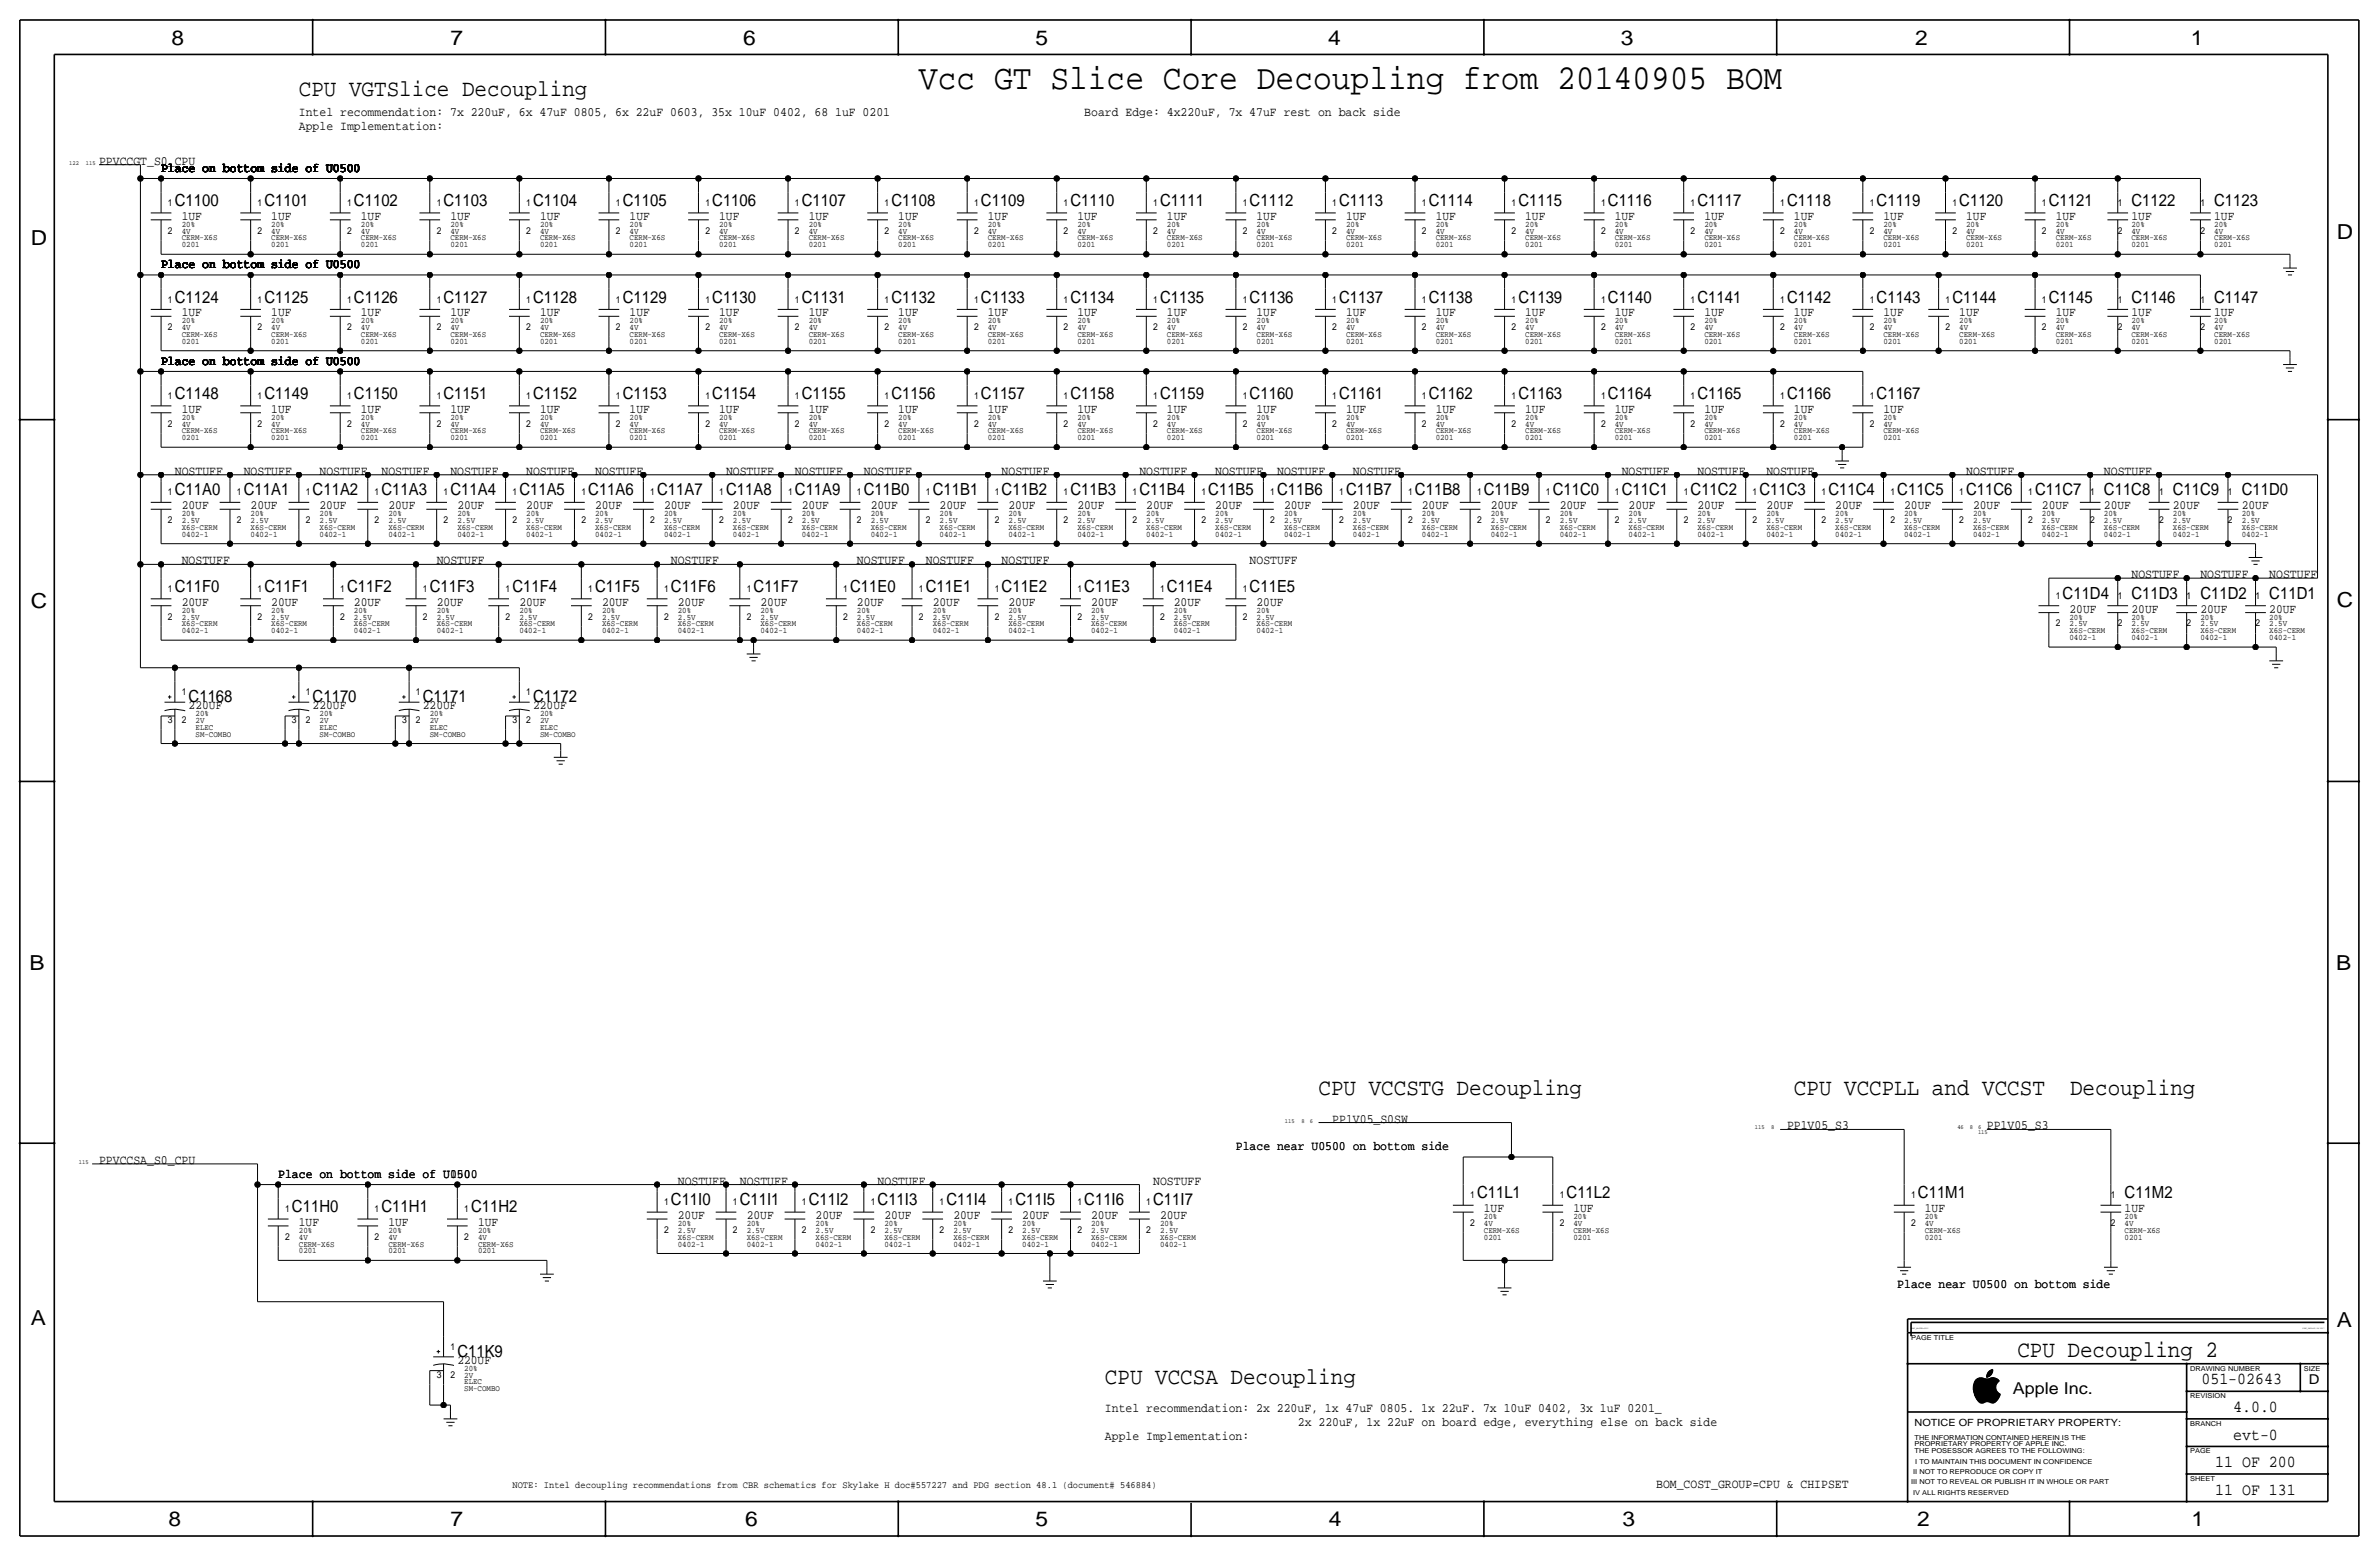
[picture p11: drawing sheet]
<svg xmlns="http://www.w3.org/2000/svg" width="877mm" height="574mm" viewBox="0 0 877 574" stroke-linecap="round" stroke-linejoin="round" font-family="sans-serif">
<defs><g id="words">
<text font-size="12.9" x="338.8" y="32.8">Vcc GT Slice Core Decoupling from 20140905 BOM</text>
<g font-size="8.6">
<text x="110.2" y="35.3">CPU VGTSlice Decoupling</text>
<text x="486.1" y="403.6">CPU VCCSTG Decoupling</text>
<text x="661.4" y="403.6">CPU VCCPLL and VCCST</text>
<text x="763.2" y="403.6">Decoupling</text>
<text x="743.7" y="500.1">CPU Decoupling 2</text>
<text x="407.4" y="510.3">CPU VCCSA Decoupling</text>
</g>
<g font-size="7.6">
<text x="63.2" y="16.5">8</text>
<text x="166.1" y="16.5">7</text>
<text x="274" y="16.5">6</text>
<text x="381.7" y="16.5">5</text>
<text x="489.7" y="16.5">4</text>
<text x="597.6" y="16.5">3</text>
<text x="706.1" y="16.5">2</text>
<text x="807.7" y="16.5">1</text>
<text x="861.5" y="88.1">D</text>
<text x="11.4" y="90.4">D</text>
<text x="11.4" y="224.3">C</text>
<text x="861.5" y="223.8">C</text>
<text x="10.8" y="357.6">B</text>
<text x="861.3" y="357.4">B</text>
<text x="11.3" y="488.4">A</text>
<text x="861.5" y="489.2">A</text>
<text x="62.2" y="562.6">8</text>
<text x="166" y="562.6">7</text>
<text x="274.8" y="562.6">6</text>
<text x="381.7" y="562.6">5</text>
<text x="489.9" y="562.6">4</text>
<text x="598.1" y="562.6">3</text>
<text x="706.8" y="562.6">2</text>
<text x="807.9" y="562.6">1</text>
</g>
<g font-size="6.2">
<text x="64.5" y="75.9">C1100</text>
<text x="97.5" y="75.9">C1101</text>
<text x="130.5" y="75.9">C1102</text>
<text x="163.5" y="75.9">C1103</text>
<text x="196.5" y="75.9">C1104</text>
<text x="229.6" y="75.9">C1105</text>
<text x="262.6" y="75.9">C1106</text>
<text x="295.6" y="75.9">C1107</text>
<text x="328.6" y="75.9">C1108</text>
<text x="361.6" y="75.9">C1109</text>
<text x="394.7" y="75.9">C1110</text>
<text x="427.7" y="75.9">C1111</text>
<text x="460.7" y="75.9">C1112</text>
<text x="493.7" y="75.9">C1113</text>
<text x="526.7" y="75.9">C1114</text>
<text x="559.8" y="75.9">C1115</text>
<text x="592.8" y="75.9">C1116</text>
<text x="625.8" y="75.9">C1117</text>
<text x="658.8" y="75.9">C1118</text>
<text x="691.8" y="75.9">C1119</text>
<text x="722.3" y="75.9">C1120</text>
<text x="755.3" y="75.9">C1121</text>
<text x="785.8" y="75.9">C1122</text>
<text x="816.3" y="75.9">C1123</text>
<text x="64.5" y="111.5">C1124</text>
<text x="97.5" y="111.5">C1125</text>
<text x="130.5" y="111.5">C1126</text>
<text x="163.5" y="111.5">C1127</text>
<text x="196.5" y="111.5">C1128</text>
<text x="229.6" y="111.5">C1129</text>
<text x="262.6" y="111.5">C1130</text>
<text x="295.6" y="111.5">C1131</text>
<text x="328.6" y="111.5">C1132</text>
<text x="361.6" y="111.5">C1133</text>
<text x="394.7" y="111.5">C1134</text>
<text x="427.7" y="111.5">C1135</text>
<text x="460.7" y="111.5">C1136</text>
<text x="493.7" y="111.5">C1137</text>
<text x="526.7" y="111.5">C1138</text>
<text x="559.8" y="111.5">C1139</text>
<text x="592.8" y="111.5">C1140</text>
<text x="625.8" y="111.5">C1141</text>
<text x="658.8" y="111.5">C1142</text>
<text x="691.8" y="111.5">C1143</text>
<text x="719.8" y="111.5">C1144</text>
<text x="755.3" y="111.5">C1145</text>
<text x="785.8" y="111.5">C1146</text>
<text x="816.3" y="111.5">C1147</text>
<text x="64.5" y="147.1">C1148</text>
<text x="97.5" y="147.1">C1149</text>
<text x="130.5" y="147.1">C1150</text>
<text x="163.5" y="147.1">C1151</text>
<text x="196.5" y="147.1">C1152</text>
<text x="229.6" y="147.1">C1153</text>
<text x="262.6" y="147.1">C1154</text>
<text x="295.6" y="147.1">C1155</text>
<text x="328.6" y="147.1">C1156</text>
<text x="361.6" y="147.1">C1157</text>
<text x="394.7" y="147.1">C1158</text>
<text x="427.7" y="147.1">C1159</text>
<text x="460.7" y="147.1">C1160</text>
<text x="493.7" y="147.1">C1161</text>
<text x="526.7" y="147.1">C1162</text>
<text x="559.8" y="147.1">C1163</text>
<text x="592.8" y="147.1">C1164</text>
<text x="625.8" y="147.1">C1165</text>
<text x="658.8" y="147.1">C1166</text>
<text x="691.8" y="147.1">C1167</text>
<text x="64.5" y="182.6">C11A0</text>
<text x="89.9" y="182.6">C11A1</text>
<text x="115.3" y="182.6">C11A2</text>
<text x="140.7" y="182.6">C11A3</text>
<text x="166.1" y="182.6">C11A4</text>
<text x="191.5" y="182.6">C11A5</text>
<text x="216.9" y="182.6">C11A6</text>
<text x="242.3" y="182.6">C11A7</text>
<text x="267.7" y="182.6">C11A8</text>
<text x="293.1" y="182.6">C11A9</text>
<text x="318.5" y="182.6">C11B0</text>
<text x="343.9" y="182.6">C11B1</text>
<text x="369.3" y="182.6">C11B2</text>
<text x="394.7" y="182.6">C11B3</text>
<text x="420.1" y="182.6">C11B4</text>
<text x="445.5" y="182.6">C11B5</text>
<text x="470.9" y="182.6">C11B6</text>
<text x="496.3" y="182.6">C11B7</text>
<text x="521.7" y="182.6">C11B8</text>
<text x="547.1" y="182.6">C11B9</text>
<text x="572.5" y="182.6">C11C0</text>
<text x="597.9" y="182.6">C11C1</text>
<text x="623.3" y="182.6">C11C2</text>
<text x="648.7" y="182.6">C11C3</text>
<text x="674.1" y="182.6">C11C4</text>
<text x="699.5" y="182.6">C11C5</text>
<text x="724.9" y="182.6">C11C6</text>
<text x="750.3" y="182.6">C11C7</text>
<text x="775.7" y="182.6">C11C8</text>
<text x="801.1" y="182.6">C11C9</text>
<text x="826.5" y="182.6">C11D0</text>
<text x="64.5" y="218.2">C11F0</text>
<text x="97.5" y="218.2">C11F1</text>
<text x="128" y="218.2">C11F2</text>
<text x="158.4" y="218.2">C11F3</text>
<text x="188.9" y="218.2">C11F4</text>
<text x="219.4" y="218.2">C11F5</text>
<text x="247.3" y="218.2">C11F6</text>
<text x="277.8" y="218.2">C11F7</text>
<text x="313.4" y="218.2">C11E0</text>
<text x="341.3" y="218.2">C11E1</text>
<text x="369.3" y="218.2">C11E2</text>
<text x="399.7" y="218.2">C11E3</text>
<text x="430.2" y="218.2">C11E4</text>
<text x="460.7" y="218.2">C11E5</text>
<text x="760.4" y="220.7">C11D4</text>
<text x="785.8" y="220.7">C11D3</text>
<text x="811.2" y="220.7">C11D2</text>
<text x="836.6" y="220.7">C11D1</text>
<text x="69.5" y="258.8">C1168</text>
<text x="115.3" y="258.8">C1170</text>
<text x="155.9" y="258.8">C1171</text>
<text x="196.5" y="258.8">C1172</text>
<text x="544.5" y="441.7">C11L1</text>
<text x="577.5" y="441.7">C11L2</text>
<text x="707.1" y="441.7">C11M1</text>
<text x="783.3" y="441.7">C11M2</text>
<text x="107.6" y="446.8">C11H0</text>
<text x="140.7" y="446.8">C11H1</text>
<text x="173.7" y="446.8">C11H2</text>
<text x="247.3" y="444.2">C11I0</text>
<text x="272.7" y="444.2">C11I1</text>
<text x="298.1" y="444.2">C11I2</text>
<text x="323.5" y="444.2">C11I3</text>
<text x="348.9" y="444.2">C11I4</text>
<text x="374.3" y="444.2">C11I5</text>
<text x="399.7" y="444.2">C11I6</text>
<text x="425.1" y="444.2">C11I7</text>
<text x="168.6" y="500.1">C11K9</text>
<text x="811.6" y="510.3">051-02643</text>
<text x="823.3" y="520.4">4.0.0</text>
<text x="823.3" y="530.6">evt-0</text>
<text x="816.7" y="540.8">11 OF 200</text>
<text x="816.7" y="550.9">11 OF 131</text>
</g>
<text font-size="6" x="742.1" y="513.9">Apple Inc.</text>
<text font-size="5" x="851.2" y="510.3">D</text>
<g font-size="4.7">
<text x="110.2" y="42.9">Intel recommendation: 7x 220uF, 6x 47uF 0805, 6x 22uF 0603, 35x 10uF 0402, 68 1uF 0201</text>
<text x="399.7" y="42.9">Board Edge: 4x220uF, 7x 47uF rest on back side</text>
<text x="110.2" y="48">Apple Implementation:</text>
<text x="36.5" y="60.7">PPVCCGT_S0_CPU</text>
<text x="59.4" y="63.2">Place on bottom side of U0500</text>
<text x="67" y="81">1UF</text>
<text x="100" y="81">1UF</text>
<text x="133" y="81">1UF</text>
<text x="166.1" y="81">1UF</text>
<text x="199.1" y="81">1UF</text>
<text x="232.1" y="81">1UF</text>
<text x="265.1" y="81">1UF</text>
<text x="298.1" y="81">1UF</text>
<text x="331.2" y="81">1UF</text>
<text x="364.2" y="81">1UF</text>
<text x="397.2" y="81">1UF</text>
<text x="430.2" y="81">1UF</text>
<text x="463.2" y="81">1UF</text>
<text x="496.3" y="81">1UF</text>
<text x="529.3" y="81">1UF</text>
<text x="562.3" y="81">1UF</text>
<text x="595.3" y="81">1UF</text>
<text x="628.3" y="81">1UF</text>
<text x="661.4" y="81">1UF</text>
<text x="694.4" y="81">1UF</text>
<text x="724.9" y="81">1UF</text>
<text x="757.9" y="81">1UF</text>
<text x="785.8" y="81">1UF</text>
<text x="816.3" y="81">1UF</text>
<text x="59.4" y="98.8">Place on bottom side of U0500</text>
<text x="67" y="116.6">1UF</text>
<text x="100" y="116.6">1UF</text>
<text x="133" y="116.6">1UF</text>
<text x="166.1" y="116.6">1UF</text>
<text x="199.1" y="116.6">1UF</text>
<text x="232.1" y="116.6">1UF</text>
<text x="265.1" y="116.6">1UF</text>
<text x="298.1" y="116.6">1UF</text>
<text x="331.2" y="116.6">1UF</text>
<text x="364.2" y="116.6">1UF</text>
<text x="397.2" y="116.6">1UF</text>
<text x="430.2" y="116.6">1UF</text>
<text x="463.2" y="116.6">1UF</text>
<text x="496.3" y="116.6">1UF</text>
<text x="529.3" y="116.6">1UF</text>
<text x="562.3" y="116.6">1UF</text>
<text x="595.3" y="116.6">1UF</text>
<text x="628.3" y="116.6">1UF</text>
<text x="661.4" y="116.6">1UF</text>
<text x="694.4" y="116.6">1UF</text>
<text x="722.3" y="116.6">1UF</text>
<text x="757.9" y="116.6">1UF</text>
<text x="785.8" y="116.6">1UF</text>
<text x="816.3" y="116.6">1UF</text>
<text x="59.4" y="134.4">Place on bottom side of U0500</text>
<text x="67" y="152.1">1UF</text>
<text x="100" y="152.1">1UF</text>
<text x="133" y="152.1">1UF</text>
<text x="166.1" y="152.1">1UF</text>
<text x="199.1" y="152.1">1UF</text>
<text x="232.1" y="152.1">1UF</text>
<text x="265.1" y="152.1">1UF</text>
<text x="298.1" y="152.1">1UF</text>
<text x="331.2" y="152.1">1UF</text>
<text x="364.2" y="152.1">1UF</text>
<text x="397.2" y="152.1">1UF</text>
<text x="430.2" y="152.1">1UF</text>
<text x="463.2" y="152.1">1UF</text>
<text x="496.3" y="152.1">1UF</text>
<text x="529.3" y="152.1">1UF</text>
<text x="562.3" y="152.1">1UF</text>
<text x="595.3" y="152.1">1UF</text>
<text x="628.3" y="152.1">1UF</text>
<text x="661.4" y="152.1">1UF</text>
<text x="694.4" y="152.1">1UF</text>
<text x="64.5" y="175">NOSTUFF</text>
<text x="89.9" y="175">NOSTUFF</text>
<text x="117.8" y="175">NOSTUFF</text>
<text x="140.7" y="175">NOSTUFF</text>
<text x="166.1" y="175">NOSTUFF</text>
<text x="194" y="175">NOSTUFF</text>
<text x="219.4" y="175">NOSTUFF</text>
<text x="267.7" y="175">NOSTUFF</text>
<text x="293.1" y="175">NOSTUFF</text>
<text x="318.5" y="175">NOSTUFF</text>
<text x="369.3" y="175">NOSTUFF</text>
<text x="420.1" y="175">NOSTUFF</text>
<text x="448" y="175">NOSTUFF</text>
<text x="470.9" y="175">NOSTUFF</text>
<text x="498.8" y="175">NOSTUFF</text>
<text x="597.9" y="175">NOSTUFF</text>
<text x="625.8" y="175">NOSTUFF</text>
<text x="651.2" y="175">NOSTUFF</text>
<text x="724.9" y="175">NOSTUFF</text>
<text x="775.7" y="175">NOSTUFF</text>
<text x="67" y="187.7">20UF</text>
<text x="92.4" y="187.7">20UF</text>
<text x="117.8" y="187.7">20UF</text>
<text x="143.2" y="187.7">20UF</text>
<text x="168.6" y="187.7">20UF</text>
<text x="194" y="187.7">20UF</text>
<text x="219.4" y="187.7">20UF</text>
<text x="244.8" y="187.7">20UF</text>
<text x="270.2" y="187.7">20UF</text>
<text x="295.6" y="187.7">20UF</text>
<text x="321" y="187.7">20UF</text>
<text x="346.4" y="187.7">20UF</text>
<text x="371.8" y="187.7">20UF</text>
<text x="397.2" y="187.7">20UF</text>
<text x="422.6" y="187.7">20UF</text>
<text x="448" y="187.7">20UF</text>
<text x="473.4" y="187.7">20UF</text>
<text x="498.8" y="187.7">20UF</text>
<text x="524.2" y="187.7">20UF</text>
<text x="549.6" y="187.7">20UF</text>
<text x="575" y="187.7">20UF</text>
<text x="600.4" y="187.7">20UF</text>
<text x="625.8" y="187.7">20UF</text>
<text x="651.2" y="187.7">20UF</text>
<text x="676.6" y="187.7">20UF</text>
<text x="702" y="187.7">20UF</text>
<text x="727.4" y="187.7">20UF</text>
<text x="752.8" y="187.7">20UF</text>
<text x="775.7" y="187.7">20UF</text>
<text x="801.1" y="187.7">20UF</text>
<text x="826.5" y="187.7">20UF</text>
<text x="67" y="208">NOSTUFF</text>
<text x="161" y="208">NOSTUFF</text>
<text x="247.3" y="208">NOSTUFF</text>
<text x="315.9" y="208">NOSTUFF</text>
<text x="341.3" y="208">NOSTUFF</text>
<text x="369.3" y="208">NOSTUFF</text>
<text x="460.7" y="208">NOSTUFF</text>
<text x="785.8" y="213.1">NOSTUFF</text>
<text x="811.2" y="213.1">NOSTUFF</text>
<text x="836.6" y="213.1">NOSTUFF</text>
<text x="67" y="223.3">20UF</text>
<text x="100" y="223.3">20UF</text>
<text x="130.5" y="223.3">20UF</text>
<text x="161" y="223.3">20UF</text>
<text x="191.5" y="223.3">20UF</text>
<text x="221.9" y="223.3">20UF</text>
<text x="249.9" y="223.3">20UF</text>
<text x="280.4" y="223.3">20UF</text>
<text x="315.9" y="223.3">20UF</text>
<text x="343.9" y="223.3">20UF</text>
<text x="371.8" y="223.3">20UF</text>
<text x="402.3" y="223.3">20UF</text>
<text x="432.8" y="223.3">20UF</text>
<text x="463.2" y="223.3">20UF</text>
<text x="763" y="225.8">20UF</text>
<text x="785.8" y="225.8">20UF</text>
<text x="811.2" y="225.8">20UF</text>
<text x="836.6" y="225.8">20UF</text>
<text x="69.5" y="261.4">220UF</text>
<text x="115.3" y="261.4">220UF</text>
<text x="155.9" y="261.4">220UF</text>
<text x="196.5" y="261.4">220UF</text>
<text x="491.2" y="413.8">PP1V05_S0SW</text>
<text x="658.8" y="416.3">PP1V05_S3</text>
<text x="732.5" y="416.3">PP1V05_S3</text>
<text x="455.6" y="423.9">Place near U0500 on bottom side</text>
<text x="36.5" y="429">PPVCCSA_S0_CPU</text>
<text x="102.6" y="434.1">Place on bottom side of U0500</text>
<text x="102.6" y="434.1">Place on bottom side of U100.</text>
<text x="249.9" y="436.6">NOSTUFF</text>
<text x="272.7" y="436.6">NOSTUFF</text>
<text x="323.5" y="436.6">NOSTUFF</text>
<text x="425.1" y="436.6">NOSTUFF</text>
<text x="249.9" y="449.3">20UF</text>
<text x="275.3" y="449.3">20UF</text>
<text x="300.7" y="449.3">20UF</text>
<text x="326.1" y="449.3">20UF</text>
<text x="351.5" y="449.3">20UF</text>
<text x="376.9" y="449.3">20UF</text>
<text x="402.3" y="449.3">20UF</text>
<text x="427.7" y="449.3">20UF</text>
<text x="547.1" y="446.8">1UF</text>
<text x="580.1" y="446.8">1UF</text>
<text x="709.6" y="446.8">1UF</text>
<text x="783.3" y="446.8">1UF</text>
<text x="110.2" y="451.9">1UF</text>
<text x="143.2" y="451.9">1UF</text>
<text x="176.2" y="451.9">1UF</text>
<text x="699.5" y="474.7">Place near U0500 on bottom side</text>
<text x="168.6" y="502.7">220UF</text>
<text x="407.4" y="520.4">Intel recommendation: 2x 220uF, 1x 47uF 0805. 1x 22uF. 7x 10uF 0402, 3x 1uF 0201_</text>
<text x="478.5" y="525.5">2x 220uF, 1x 22uF on board edge, everything else on back side</text>
<text x="407.4" y="530.6">Apple Implementation:</text>
<text x="610.6" y="548.4">BOM_COST_GROUP=CPU &amp; CHIPSET</text>
</g>
<text font-size="3.7" x="705.8" y="525.5">NOTICE OF PROPRIETARY PROPERTY:</text>
<text font-size="3.6" x="188.9" y="548.4">NOTE: Intel decoupling recommendations from CBR schematics for Skylake H doc#557227 and PDG section 48.1 (document# 546884)</text>
<g font-size="3.5">
<text x="61.9" y="75.9">1</text>
<text x="94.9" y="75.9">1</text>
<text x="128" y="75.9">1</text>
<text x="161" y="75.9">1</text>
<text x="194" y="75.9">1</text>
<text x="227" y="75.9">1</text>
<text x="260" y="75.9">1</text>
<text x="293.1" y="75.9">1</text>
<text x="326.1" y="75.9">1</text>
<text x="359.1" y="75.9">1</text>
<text x="392.1" y="75.9">1</text>
<text x="425.1" y="75.9">1</text>
<text x="458.2" y="75.9">1</text>
<text x="491.2" y="75.9">1</text>
<text x="524.2" y="75.9">1</text>
<text x="557.2" y="75.9">1</text>
<text x="590.2" y="75.9">1</text>
<text x="623.3" y="75.9">1</text>
<text x="656.3" y="75.9">1</text>
<text x="689.3" y="75.9">1</text>
<text x="719.8" y="75.9">1</text>
<text x="752.8" y="75.9">1</text>
<text x="780.7" y="75.9">1</text>
<text x="811.2" y="75.9">1</text>
<text x="61.9" y="86.1">2</text>
<text x="94.9" y="86.1">2</text>
<text x="128" y="86.1">2</text>
<text x="161" y="86.1">2</text>
<text x="194" y="86.1">2</text>
<text x="227" y="86.1">2</text>
<text x="260" y="86.1">2</text>
<text x="293.1" y="86.1">2</text>
<text x="326.1" y="86.1">2</text>
<text x="359.1" y="86.1">2</text>
<text x="392.1" y="86.1">2</text>
<text x="425.1" y="86.1">2</text>
<text x="458.2" y="86.1">2</text>
<text x="491.2" y="86.1">2</text>
<text x="524.2" y="86.1">2</text>
<text x="557.2" y="86.1">2</text>
<text x="590.2" y="86.1">2</text>
<text x="623.3" y="86.1">2</text>
<text x="656.3" y="86.1">2</text>
<text x="689.3" y="86.1">2</text>
<text x="719.8" y="86.1">2</text>
<text x="752.8" y="86.1">2</text>
<text x="780.7" y="86.1">2</text>
<text x="811.2" y="86.1">2</text>
<text x="61.9" y="111.5">1</text>
<text x="94.9" y="111.5">1</text>
<text x="128" y="111.5">1</text>
<text x="161" y="111.5">1</text>
<text x="194" y="111.5">1</text>
<text x="227" y="111.5">1</text>
<text x="260" y="111.5">1</text>
<text x="293.1" y="111.5">1</text>
<text x="326.1" y="111.5">1</text>
<text x="359.1" y="111.5">1</text>
<text x="392.1" y="111.5">1</text>
<text x="425.1" y="111.5">1</text>
<text x="458.2" y="111.5">1</text>
<text x="491.2" y="111.5">1</text>
<text x="524.2" y="111.5">1</text>
<text x="557.2" y="111.5">1</text>
<text x="590.2" y="111.5">1</text>
<text x="623.3" y="111.5">1</text>
<text x="656.3" y="111.5">1</text>
<text x="689.3" y="111.5">1</text>
<text x="717.2" y="111.5">1</text>
<text x="752.8" y="111.5">1</text>
<text x="780.7" y="111.5">1</text>
<text x="811.2" y="111.5">1</text>
<text x="61.9" y="121.7">2</text>
<text x="94.9" y="121.7">2</text>
<text x="128" y="121.7">2</text>
<text x="161" y="121.7">2</text>
<text x="194" y="121.7">2</text>
<text x="227" y="121.7">2</text>
<text x="260" y="121.7">2</text>
<text x="293.1" y="121.7">2</text>
<text x="326.1" y="121.7">2</text>
<text x="359.1" y="121.7">2</text>
<text x="392.1" y="121.7">2</text>
<text x="425.1" y="121.7">2</text>
<text x="458.2" y="121.7">2</text>
<text x="491.2" y="121.7">2</text>
<text x="524.2" y="121.7">2</text>
<text x="557.2" y="121.7">2</text>
<text x="590.2" y="121.7">2</text>
<text x="623.3" y="121.7">2</text>
<text x="656.3" y="121.7">2</text>
<text x="689.3" y="121.7">2</text>
<text x="717.2" y="121.7">2</text>
<text x="752.8" y="121.7">2</text>
<text x="780.7" y="121.7">2</text>
<text x="811.2" y="121.7">2</text>
<text x="61.9" y="147.1">1</text>
<text x="94.9" y="147.1">1</text>
<text x="128" y="147.1">1</text>
<text x="161" y="147.1">1</text>
<text x="194" y="147.1">1</text>
<text x="227" y="147.1">1</text>
<text x="260" y="147.1">1</text>
<text x="293.1" y="147.1">1</text>
<text x="326.1" y="147.1">1</text>
<text x="359.1" y="147.1">1</text>
<text x="392.1" y="147.1">1</text>
<text x="425.1" y="147.1">1</text>
<text x="458.2" y="147.1">1</text>
<text x="491.2" y="147.1">1</text>
<text x="524.2" y="147.1">1</text>
<text x="557.2" y="147.1">1</text>
<text x="590.2" y="147.1">1</text>
<text x="623.3" y="147.1">1</text>
<text x="656.3" y="147.1">1</text>
<text x="689.3" y="147.1">1</text>
<text x="61.9" y="157.2">2</text>
<text x="94.9" y="157.2">2</text>
<text x="128" y="157.2">2</text>
<text x="161" y="157.2">2</text>
<text x="194" y="157.2">2</text>
<text x="227" y="157.2">2</text>
<text x="260" y="157.2">2</text>
<text x="293.1" y="157.2">2</text>
<text x="326.1" y="157.2">2</text>
<text x="359.1" y="157.2">2</text>
<text x="392.1" y="157.2">2</text>
<text x="425.1" y="157.2">2</text>
<text x="458.2" y="157.2">2</text>
<text x="491.2" y="157.2">2</text>
<text x="524.2" y="157.2">2</text>
<text x="557.2" y="157.2">2</text>
<text x="590.2" y="157.2">2</text>
<text x="623.3" y="157.2">2</text>
<text x="656.3" y="157.2">2</text>
<text x="689.3" y="157.2">2</text>
<text x="61.9" y="182.6">1</text>
<text x="87.3" y="182.6">1</text>
<text x="112.7" y="182.6">1</text>
<text x="138.1" y="182.6">1</text>
<text x="163.5" y="182.6">1</text>
<text x="188.9" y="182.6">1</text>
<text x="214.3" y="182.6">1</text>
<text x="239.7" y="182.6">1</text>
<text x="265.1" y="182.6">1</text>
<text x="290.5" y="182.6">1</text>
<text x="315.9" y="182.6">1</text>
<text x="341.3" y="182.6">1</text>
<text x="366.7" y="182.6">1</text>
<text x="392.1" y="182.6">1</text>
<text x="417.5" y="182.6">1</text>
<text x="442.9" y="182.6">1</text>
<text x="468.3" y="182.6">1</text>
<text x="493.7" y="182.6">1</text>
<text x="519.1" y="182.6">1</text>
<text x="544.5" y="182.6">1</text>
<text x="569.9" y="182.6">1</text>
<text x="595.3" y="182.6">1</text>
<text x="620.7" y="182.6">1</text>
<text x="646.1" y="182.6">1</text>
<text x="671.5" y="182.6">1</text>
<text x="696.9" y="182.6">1</text>
<text x="722.3" y="182.6">1</text>
<text x="747.7" y="182.6">1</text>
<text x="770.6" y="182.6">1</text>
<text x="796" y="182.6">1</text>
<text x="821.4" y="182.6">1</text>
<text x="61.9" y="192.8">2</text>
<text x="87.3" y="192.8">2</text>
<text x="112.7" y="192.8">2</text>
<text x="138.1" y="192.8">2</text>
<text x="163.5" y="192.8">2</text>
<text x="188.9" y="192.8">2</text>
<text x="214.3" y="192.8">2</text>
<text x="239.7" y="192.8">2</text>
<text x="265.1" y="192.8">2</text>
<text x="290.5" y="192.8">2</text>
<text x="315.9" y="192.8">2</text>
<text x="341.3" y="192.8">2</text>
<text x="366.7" y="192.8">2</text>
<text x="392.1" y="192.8">2</text>
<text x="417.5" y="192.8">2</text>
<text x="442.9" y="192.8">2</text>
<text x="468.3" y="192.8">2</text>
<text x="493.7" y="192.8">2</text>
<text x="519.1" y="192.8">2</text>
<text x="544.5" y="192.8">2</text>
<text x="569.9" y="192.8">2</text>
<text x="595.3" y="192.8">2</text>
<text x="620.7" y="192.8">2</text>
<text x="646.1" y="192.8">2</text>
<text x="671.5" y="192.8">2</text>
<text x="696.9" y="192.8">2</text>
<text x="722.3" y="192.8">2</text>
<text x="747.7" y="192.8">2</text>
<text x="770.6" y="192.8">2</text>
<text x="796" y="192.8">2</text>
<text x="821.4" y="192.8">2</text>
<text x="61.9" y="218.2">1</text>
<text x="94.9" y="218.2">1</text>
<text x="125.4" y="218.2">1</text>
<text x="155.9" y="218.2">1</text>
<text x="186.4" y="218.2">1</text>
<text x="216.9" y="218.2">1</text>
<text x="244.8" y="218.2">1</text>
<text x="275.3" y="218.2">1</text>
<text x="310.8" y="218.2">1</text>
<text x="338.8" y="218.2">1</text>
<text x="366.7" y="218.2">1</text>
<text x="397.2" y="218.2">1</text>
<text x="427.7" y="218.2">1</text>
<text x="458.2" y="218.2">1</text>
<text x="757.9" y="220.7">1</text>
<text x="780.7" y="220.7">1</text>
<text x="806.1" y="220.7">1</text>
<text x="831.5" y="220.7">1</text>
<text x="61.9" y="228.3">2</text>
<text x="94.9" y="228.3">2</text>
<text x="125.4" y="228.3">2</text>
<text x="155.9" y="228.3">2</text>
<text x="186.4" y="228.3">2</text>
<text x="216.9" y="228.3">2</text>
<text x="244.8" y="228.3">2</text>
<text x="275.3" y="228.3">2</text>
<text x="310.8" y="228.3">2</text>
<text x="338.8" y="228.3">2</text>
<text x="366.7" y="228.3">2</text>
<text x="397.2" y="228.3">2</text>
<text x="427.7" y="228.3">2</text>
<text x="458.2" y="228.3">2</text>
<text x="757.9" y="230.9">2</text>
<text x="780.7" y="230.9">2</text>
<text x="806.1" y="230.9">2</text>
<text x="831.5" y="230.9">2</text>
<text x="67" y="256.3">1</text>
<text x="112.7" y="256.3">1</text>
<text x="153.4" y="256.3">1</text>
<text x="194" y="256.3">1</text>
<text x="61.9" y="266.4">3</text>
<text x="67" y="266.4">2</text>
<text x="107.6" y="266.4">3</text>
<text x="112.7" y="266.4">2</text>
<text x="148.3" y="266.4">3</text>
<text x="153.4" y="266.4">2</text>
<text x="188.9" y="266.4">3</text>
<text x="194" y="266.4">2</text>
<text x="542" y="441.7">1</text>
<text x="575" y="441.7">1</text>
<text x="704.5" y="441.7">1</text>
<text x="778.2" y="441.7">1</text>
<text x="105.1" y="446.8">1</text>
<text x="138.1" y="446.8">1</text>
<text x="171.1" y="446.8">1</text>
<text x="244.8" y="444.2">1</text>
<text x="270.2" y="444.2">1</text>
<text x="295.6" y="444.2">1</text>
<text x="321" y="444.2">1</text>
<text x="346.4" y="444.2">1</text>
<text x="371.8" y="444.2">1</text>
<text x="397.2" y="444.2">1</text>
<text x="422.6" y="444.2">1</text>
<text x="244.8" y="454.4">2</text>
<text x="270.2" y="454.4">2</text>
<text x="295.6" y="454.4">2</text>
<text x="321" y="454.4">2</text>
<text x="346.4" y="454.4">2</text>
<text x="371.8" y="454.4">2</text>
<text x="397.2" y="454.4">2</text>
<text x="422.6" y="454.4">2</text>
<text x="542" y="451.9">2</text>
<text x="575" y="451.9">2</text>
<text x="704.5" y="451.9">2</text>
<text x="778.2" y="451.9">2</text>
<text x="105.1" y="456.9">2</text>
<text x="138.1" y="456.9">2</text>
<text x="171.1" y="456.9">2</text>
<text x="166.1" y="497.6">1</text>
<text x="161" y="507.7">3</text>
<text x="166.1" y="507.7">2</text>
</g>
<g font-size="3.1">
<text x="67" y="83.6">20%</text>
<text x="100" y="83.6">20%</text>
<text x="133" y="83.6">20%</text>
<text x="166.1" y="83.6">20%</text>
<text x="199.1" y="83.6">20%</text>
<text x="232.1" y="83.6">20%</text>
<text x="265.1" y="83.6">20%</text>
<text x="298.1" y="83.6">20%</text>
<text x="331.2" y="83.6">20%</text>
<text x="364.2" y="83.6">20%</text>
<text x="397.2" y="83.6">20%</text>
<text x="430.2" y="83.6">20%</text>
<text x="463.2" y="83.6">20%</text>
<text x="496.3" y="83.6">20%</text>
<text x="529.3" y="83.6">20%</text>
<text x="562.3" y="83.6">20%</text>
<text x="595.3" y="83.6">20%</text>
<text x="628.3" y="83.6">20%</text>
<text x="661.4" y="83.6">20%</text>
<text x="694.4" y="83.6">20%</text>
<text x="724.9" y="83.6">20%</text>
<text x="757.9" y="83.6">20%</text>
<text x="785.8" y="83.6">20%</text>
<text x="816.3" y="83.6">20%</text>
<text x="67" y="86.1">4V</text>
<text x="67" y="88.6">CERM-X6S</text>
<text x="100" y="86.1">4V</text>
<text x="100" y="88.6">CERM-X6S</text>
<text x="133" y="86.1">4V</text>
<text x="133" y="88.6">CERM-X6S</text>
<text x="166.1" y="86.1">4V</text>
<text x="166.1" y="88.6">CERM-X6S</text>
<text x="199.1" y="86.1">4V</text>
<text x="199.1" y="88.6">CERM-X6S</text>
<text x="232.1" y="86.1">4V</text>
<text x="232.1" y="88.6">CERM-X6S</text>
<text x="265.1" y="86.1">4V</text>
<text x="265.1" y="88.6">CERM-X6S</text>
<text x="298.1" y="86.1">4V</text>
<text x="298.1" y="88.6">CERM-X6S</text>
<text x="331.2" y="86.1">4V</text>
<text x="331.2" y="88.6">CERM-X6S</text>
<text x="364.2" y="86.1">4V</text>
<text x="364.2" y="88.6">CERM-X6S</text>
<text x="397.2" y="86.1">4V</text>
<text x="397.2" y="88.6">CERM-X6S</text>
<text x="430.2" y="86.1">4V</text>
<text x="430.2" y="88.6">CERM-X6S</text>
<text x="463.2" y="86.1">4V</text>
<text x="463.2" y="88.6">CERM-X6S</text>
<text x="496.3" y="86.1">4V</text>
<text x="496.3" y="88.6">CERM-X6S</text>
<text x="529.3" y="86.1">4V</text>
<text x="529.3" y="88.6">CERM-X6S</text>
<text x="562.3" y="86.1">4V</text>
<text x="562.3" y="88.6">CERM-X6S</text>
<text x="595.3" y="86.1">4V</text>
<text x="595.3" y="88.6">CERM-X6S</text>
<text x="628.3" y="86.1">4V</text>
<text x="628.3" y="88.6">CERM-X6S</text>
<text x="661.4" y="86.1">4V</text>
<text x="661.4" y="88.6">CERM-X6S</text>
<text x="694.4" y="86.1">4V</text>
<text x="694.4" y="88.6">CERM-X6S</text>
<text x="724.9" y="86.1">4V</text>
<text x="724.9" y="88.6">CERM-X6S</text>
<text x="757.9" y="86.1">4V</text>
<text x="757.9" y="88.6">CERM-X6S</text>
<text x="785.8" y="86.1">4V</text>
<text x="785.8" y="88.6">CERM-X6S</text>
<text x="816.3" y="86.1">4V</text>
<text x="816.3" y="88.6">CERM-X6S</text>
<text x="67" y="91.2">0201</text>
<text x="100" y="91.2">0201</text>
<text x="133" y="91.2">0201</text>
<text x="166.1" y="91.2">0201</text>
<text x="199.1" y="91.2">0201</text>
<text x="232.1" y="91.2">0201</text>
<text x="265.1" y="91.2">0201</text>
<text x="298.1" y="91.2">0201</text>
<text x="331.2" y="91.2">0201</text>
<text x="364.2" y="91.2">0201</text>
<text x="397.2" y="91.2">0201</text>
<text x="430.2" y="91.2">0201</text>
<text x="463.2" y="91.2">0201</text>
<text x="496.3" y="91.2">0201</text>
<text x="529.3" y="91.2">0201</text>
<text x="562.3" y="91.2">0201</text>
<text x="595.3" y="91.2">0201</text>
<text x="628.3" y="91.2">0201</text>
<text x="661.4" y="91.2">0201</text>
<text x="694.4" y="91.2">0201</text>
<text x="724.9" y="91.2">0201</text>
<text x="757.9" y="91.2">0201</text>
<text x="785.8" y="91.2">0201</text>
<text x="816.3" y="91.2">0201</text>
<text x="67" y="119.1">20%</text>
<text x="100" y="119.1">20%</text>
<text x="133" y="119.1">20%</text>
<text x="166.1" y="119.1">20%</text>
<text x="199.1" y="119.1">20%</text>
<text x="232.1" y="119.1">20%</text>
<text x="265.1" y="119.1">20%</text>
<text x="298.1" y="119.1">20%</text>
<text x="331.2" y="119.1">20%</text>
<text x="364.2" y="119.1">20%</text>
<text x="397.2" y="119.1">20%</text>
<text x="430.2" y="119.1">20%</text>
<text x="463.2" y="119.1">20%</text>
<text x="496.3" y="119.1">20%</text>
<text x="529.3" y="119.1">20%</text>
<text x="562.3" y="119.1">20%</text>
<text x="595.3" y="119.1">20%</text>
<text x="628.3" y="119.1">20%</text>
<text x="661.4" y="119.1">20%</text>
<text x="694.4" y="119.1">20%</text>
<text x="722.3" y="119.1">20%</text>
<text x="757.9" y="119.1">20%</text>
<text x="785.8" y="119.1">20%</text>
<text x="816.3" y="119.1">20%</text>
<text x="67" y="121.7">4V</text>
<text x="67" y="124.2">CERM-X6S</text>
<text x="100" y="121.7">4V</text>
<text x="100" y="124.2">CERM-X6S</text>
<text x="133" y="121.7">4V</text>
<text x="133" y="124.2">CERM-X6S</text>
<text x="166.1" y="121.7">4V</text>
<text x="166.1" y="124.2">CERM-X6S</text>
<text x="199.1" y="121.7">4V</text>
<text x="199.1" y="124.2">CERM-X6S</text>
<text x="232.1" y="121.7">4V</text>
<text x="232.1" y="124.2">CERM-X6S</text>
<text x="265.1" y="121.7">4V</text>
<text x="265.1" y="124.2">CERM-X6S</text>
<text x="298.1" y="121.7">4V</text>
<text x="298.1" y="124.2">CERM-X6S</text>
<text x="331.2" y="121.7">4V</text>
<text x="331.2" y="124.2">CERM-X6S</text>
<text x="364.2" y="121.7">4V</text>
<text x="364.2" y="124.2">CERM-X6S</text>
<text x="397.2" y="121.7">4V</text>
<text x="397.2" y="124.2">CERM-X6S</text>
<text x="430.2" y="121.7">4V</text>
<text x="430.2" y="124.2">CERM-X6S</text>
<text x="463.2" y="121.7">4V</text>
<text x="463.2" y="124.2">CERM-X6S</text>
<text x="496.3" y="121.7">4V</text>
<text x="496.3" y="124.2">CERM-X6S</text>
<text x="529.3" y="121.7">4V</text>
<text x="529.3" y="124.2">CERM-X6S</text>
<text x="562.3" y="121.7">4V</text>
<text x="562.3" y="124.2">CERM-X6S</text>
<text x="595.3" y="121.7">4V</text>
<text x="595.3" y="124.2">CERM-X6S</text>
<text x="628.3" y="121.7">4V</text>
<text x="628.3" y="124.2">CERM-X6S</text>
<text x="661.4" y="121.7">4V</text>
<text x="661.4" y="124.2">CERM-X6S</text>
<text x="694.4" y="121.7">4V</text>
<text x="694.4" y="124.2">CERM-X6S</text>
<text x="722.3" y="121.7">4V</text>
<text x="722.3" y="124.2">CERM-X6S</text>
<text x="757.9" y="121.7">4V</text>
<text x="757.9" y="124.2">CERM-X6S</text>
<text x="785.8" y="121.7">4V</text>
<text x="785.8" y="124.2">CERM-X6S</text>
<text x="816.3" y="121.7">4V</text>
<text x="816.3" y="124.2">CERM-X6S</text>
<text x="67" y="126.7">0201</text>
<text x="100" y="126.7">0201</text>
<text x="133" y="126.7">0201</text>
<text x="166.1" y="126.7">0201</text>
<text x="199.1" y="126.7">0201</text>
<text x="232.1" y="126.7">0201</text>
<text x="265.1" y="126.7">0201</text>
<text x="298.1" y="126.7">0201</text>
<text x="331.2" y="126.7">0201</text>
<text x="364.2" y="126.7">0201</text>
<text x="397.2" y="126.7">0201</text>
<text x="430.2" y="126.7">0201</text>
<text x="463.2" y="126.7">0201</text>
<text x="496.3" y="126.7">0201</text>
<text x="529.3" y="126.7">0201</text>
<text x="562.3" y="126.7">0201</text>
<text x="595.3" y="126.7">0201</text>
<text x="628.3" y="126.7">0201</text>
<text x="661.4" y="126.7">0201</text>
<text x="694.4" y="126.7">0201</text>
<text x="722.3" y="126.7">0201</text>
<text x="757.9" y="126.7">0201</text>
<text x="785.8" y="126.7">0201</text>
<text x="816.3" y="126.7">0201</text>
<text x="67" y="154.7">20%</text>
<text x="100" y="154.7">20%</text>
<text x="133" y="154.7">20%</text>
<text x="166.1" y="154.7">20%</text>
<text x="199.1" y="154.7">20%</text>
<text x="232.1" y="154.7">20%</text>
<text x="265.1" y="154.7">20%</text>
<text x="298.1" y="154.7">20%</text>
<text x="331.2" y="154.7">20%</text>
<text x="364.2" y="154.7">20%</text>
<text x="397.2" y="154.7">20%</text>
<text x="430.2" y="154.7">20%</text>
<text x="463.2" y="154.7">20%</text>
<text x="496.3" y="154.7">20%</text>
<text x="529.3" y="154.7">20%</text>
<text x="562.3" y="154.7">20%</text>
<text x="595.3" y="154.7">20%</text>
<text x="628.3" y="154.7">20%</text>
<text x="661.4" y="154.7">20%</text>
<text x="694.4" y="154.7">20%</text>
<text x="67" y="157.2">4V</text>
<text x="67" y="159.8">CERM-X6S</text>
<text x="100" y="157.2">4V</text>
<text x="100" y="159.8">CERM-X6S</text>
<text x="133" y="157.2">4V</text>
<text x="133" y="159.8">CERM-X6S</text>
<text x="166.1" y="157.2">4V</text>
<text x="166.1" y="159.8">CERM-X6S</text>
<text x="199.1" y="157.2">4V</text>
<text x="199.1" y="159.8">CERM-X6S</text>
<text x="232.1" y="157.2">4V</text>
<text x="232.1" y="159.8">CERM-X6S</text>
<text x="265.1" y="157.2">4V</text>
<text x="265.1" y="159.8">CERM-X6S</text>
<text x="298.1" y="157.2">4V</text>
<text x="298.1" y="159.8">CERM-X6S</text>
<text x="331.2" y="157.2">4V</text>
<text x="331.2" y="159.8">CERM-X6S</text>
<text x="364.2" y="157.2">4V</text>
<text x="364.2" y="159.8">CERM-X6S</text>
<text x="397.2" y="157.2">4V</text>
<text x="397.2" y="159.8">CERM-X6S</text>
<text x="430.2" y="157.2">4V</text>
<text x="430.2" y="159.8">CERM-X6S</text>
<text x="463.2" y="157.2">4V</text>
<text x="463.2" y="159.8">CERM-X6S</text>
<text x="496.3" y="157.2">4V</text>
<text x="496.3" y="159.8">CERM-X6S</text>
<text x="529.3" y="157.2">4V</text>
<text x="529.3" y="159.8">CERM-X6S</text>
<text x="562.3" y="157.2">4V</text>
<text x="562.3" y="159.8">CERM-X6S</text>
<text x="595.3" y="157.2">4V</text>
<text x="595.3" y="159.8">CERM-X6S</text>
<text x="628.3" y="157.2">4V</text>
<text x="628.3" y="159.8">CERM-X6S</text>
<text x="661.4" y="157.2">4V</text>
<text x="661.4" y="159.8">CERM-X6S</text>
<text x="694.4" y="157.2">4V</text>
<text x="694.4" y="159.8">CERM-X6S</text>
<text x="67" y="162.3">0201</text>
<text x="100" y="162.3">0201</text>
<text x="133" y="162.3">0201</text>
<text x="166.1" y="162.3">0201</text>
<text x="199.1" y="162.3">0201</text>
<text x="232.1" y="162.3">0201</text>
<text x="265.1" y="162.3">0201</text>
<text x="298.1" y="162.3">0201</text>
<text x="331.2" y="162.3">0201</text>
<text x="364.2" y="162.3">0201</text>
<text x="397.2" y="162.3">0201</text>
<text x="430.2" y="162.3">0201</text>
<text x="463.2" y="162.3">0201</text>
<text x="496.3" y="162.3">0201</text>
<text x="529.3" y="162.3">0201</text>
<text x="562.3" y="162.3">0201</text>
<text x="595.3" y="162.3">0201</text>
<text x="628.3" y="162.3">0201</text>
<text x="661.4" y="162.3">0201</text>
<text x="694.4" y="162.3">0201</text>
<text x="67" y="190.2">20%</text>
<text x="92.4" y="190.2">20%</text>
<text x="117.8" y="190.2">20%</text>
<text x="143.2" y="190.2">20%</text>
<text x="168.6" y="190.2">20%</text>
<text x="194" y="190.2">20%</text>
<text x="219.4" y="190.2">20%</text>
<text x="244.8" y="190.2">20%</text>
<text x="270.2" y="190.2">20%</text>
<text x="295.6" y="190.2">20%</text>
<text x="321" y="190.2">20%</text>
<text x="346.4" y="190.2">20%</text>
<text x="371.8" y="190.2">20%</text>
<text x="397.2" y="190.2">20%</text>
<text x="422.6" y="190.2">20%</text>
<text x="448" y="190.2">20%</text>
<text x="473.4" y="190.2">20%</text>
<text x="498.8" y="190.2">20%</text>
<text x="524.2" y="190.2">20%</text>
<text x="549.6" y="190.2">20%</text>
<text x="575" y="190.2">20%</text>
<text x="600.4" y="190.2">20%</text>
<text x="625.8" y="190.2">20%</text>
<text x="651.2" y="190.2">20%</text>
<text x="676.6" y="190.2">20%</text>
<text x="702" y="190.2">20%</text>
<text x="727.4" y="190.2">20%</text>
<text x="752.8" y="190.2">20%</text>
<text x="775.7" y="190.2">20%</text>
<text x="801.1" y="190.2">20%</text>
<text x="826.5" y="190.2">20%</text>
<text x="67" y="192.8">2.5V</text>
<text x="67" y="195.3">X6S-CERM</text>
<text x="67" y="197.9">0402-1</text>
<text x="92.4" y="197.9">0402-1</text>
<text x="92.4" y="192.8">2.5V</text>
<text x="92.4" y="195.3">X6S-CERM</text>
<text x="117.8" y="192.8">2.5V</text>
<text x="117.8" y="195.3">X6S-CERM</text>
<text x="117.8" y="197.9">0402-1</text>
<text x="143.2" y="192.8">2.5V</text>
<text x="143.2" y="195.3">X6S-CERM</text>
<text x="143.2" y="197.9">0402-1</text>
<text x="168.6" y="192.8">2.5V</text>
<text x="168.6" y="197.9">0402-1</text>
<text x="168.6" y="195.3">X6S-CERM</text>
<text x="194" y="192.8">2.5V</text>
<text x="194" y="197.9">0402-1</text>
<text x="194" y="195.3">X6S-CERM</text>
<text x="219.4" y="197.9">0402-1</text>
<text x="219.4" y="195.3">X6S-CERM</text>
<text x="219.4" y="192.8">2.5V</text>
<text x="244.8" y="197.9">0402-1</text>
<text x="244.8" y="195.3">X6S-CERM</text>
<text x="244.8" y="192.8">2.5V</text>
<text x="270.2" y="192.8">2.5V</text>
<text x="270.2" y="195.3">X6S-CERM</text>
<text x="270.2" y="197.9">0402-1</text>
<text x="295.6" y="192.8">2.5V</text>
<text x="295.6" y="195.3">X6S-CERM</text>
<text x="295.6" y="197.9">0402-1</text>
<text x="321" y="192.8">2.5V</text>
<text x="321" y="195.3">X6S-CERM</text>
<text x="321" y="197.9">0402-1</text>
<text x="346.4" y="192.8">2.5V</text>
<text x="346.4" y="195.3">X6S-CERM</text>
<text x="346.4" y="197.9">0402-1</text>
<text x="371.8" y="192.8">2.5V</text>
<text x="371.8" y="195.3">X6S-CERM</text>
<text x="371.8" y="197.9">0402-1</text>
<text x="397.2" y="192.8">2.5V</text>
<text x="397.2" y="195.3">X6S-CERM</text>
<text x="397.2" y="197.9">0402-1</text>
<text x="422.6" y="192.8">2.5V</text>
<text x="422.6" y="195.3">X6S-CERM</text>
<text x="422.6" y="197.9">0402-1</text>
<text x="448" y="192.8">2.5V</text>
<text x="448" y="195.3">X6S-CERM</text>
<text x="448" y="197.9">0402-1</text>
<text x="473.4" y="192.8">2.5V</text>
<text x="473.4" y="195.3">X6S-CERM</text>
<text x="473.4" y="197.9">0402-1</text>
<text x="498.8" y="192.8">2.5V</text>
<text x="498.8" y="195.3">X6S-CERM</text>
<text x="498.8" y="197.9">0402-1</text>
<text x="524.2" y="192.8">2.5V</text>
<text x="524.2" y="195.3">X6S-CERM</text>
<text x="524.2" y="197.9">0402-1</text>
<text x="549.6" y="192.8">2.5V</text>
<text x="549.6" y="195.3">X6S-CERM</text>
<text x="549.6" y="197.9">0402-1</text>
<text x="575" y="192.8">2.5V</text>
<text x="575" y="195.3">X6S-CERM</text>
<text x="575" y="197.9">0402-1</text>
<text x="600.4" y="192.8">2.5V</text>
<text x="600.4" y="195.3">X6S-CERM</text>
<text x="600.4" y="197.9">0402-1</text>
<text x="625.8" y="192.8">2.5V</text>
<text x="625.8" y="195.3">X6S-CERM</text>
<text x="625.8" y="197.9">0402-1</text>
<text x="651.2" y="192.8">2.5V</text>
<text x="651.2" y="195.3">X6S-CERM</text>
<text x="651.2" y="197.9">0402-1</text>
<text x="676.6" y="192.8">2.5V</text>
<text x="676.6" y="195.3">X6S-CERM</text>
<text x="676.6" y="197.9">0402-1</text>
<text x="702" y="192.8">2.5V</text>
<text x="702" y="195.3">X6S-CERM</text>
<text x="702" y="197.9">0402-1</text>
<text x="727.4" y="192.8">2.5V</text>
<text x="727.4" y="195.3">X6S-CERM</text>
<text x="727.4" y="197.9">0402-1</text>
<text x="752.8" y="192.8">2.5V</text>
<text x="752.8" y="195.3">X6S-CERM</text>
<text x="752.8" y="197.9">0402-1</text>
<text x="775.7" y="192.8">2.5V</text>
<text x="775.7" y="195.3">X6S-CERM</text>
<text x="775.7" y="197.9">0402-1</text>
<text x="801.1" y="192.8">2.5V</text>
<text x="801.1" y="195.3">X6S-CERM</text>
<text x="801.1" y="197.9">0402-1</text>
<text x="826.5" y="192.8">2.5V</text>
<text x="826.5" y="195.3">X6S-CERM</text>
<text x="826.5" y="197.9">0402-1</text>
<text x="67" y="225.8">20%</text>
<text x="100" y="225.8">20%</text>
<text x="130.5" y="225.8">20%</text>
<text x="161" y="225.8">20%</text>
<text x="191.5" y="225.8">20%</text>
<text x="221.9" y="225.8">20%</text>
<text x="249.9" y="225.8">20%</text>
<text x="280.4" y="225.8">20%</text>
<text x="315.9" y="225.8">20%</text>
<text x="343.9" y="225.8">20%</text>
<text x="371.8" y="225.8">20%</text>
<text x="402.3" y="225.8">20%</text>
<text x="432.8" y="225.8">20%</text>
<text x="463.2" y="225.8">20%</text>
<text x="67" y="228.3">2.5V</text>
<text x="67" y="230.9">X6S-CERM</text>
<text x="67" y="233.4">0402-1</text>
<text x="100" y="228.3">2.5V</text>
<text x="100" y="230.9">X6S-CERM</text>
<text x="100" y="233.4">0402-1</text>
<text x="130.5" y="230.9">X6S-CERM</text>
<text x="130.5" y="233.4">0402-1</text>
<text x="130.5" y="228.3">2.5V</text>
<text x="161" y="228.3">2.5V</text>
<text x="161" y="230.9">X6S-CERM</text>
<text x="161" y="233.4">0402-1</text>
<text x="191.5" y="228.3">2.5V</text>
<text x="191.5" y="230.9">X6S-CERM</text>
<text x="191.5" y="233.4">0402-1</text>
<text x="221.9" y="233.4">0402-1</text>
<text x="221.9" y="230.9">X6S-CERM</text>
<text x="221.9" y="228.3">2.5V</text>
<text x="249.9" y="228.3">2.5V</text>
<text x="249.9" y="230.9">X6S-CERM</text>
<text x="249.9" y="233.4">0402-1</text>
<text x="280.4" y="233.4">0402-1</text>
<text x="280.4" y="230.9">X6S-CERM</text>
<text x="280.4" y="228.3">2.5V</text>
<text x="315.9" y="228.3">2.5V</text>
<text x="315.9" y="230.9">X6S-CERM</text>
<text x="315.9" y="233.4">0402-1</text>
<text x="343.9" y="228.3">2.5V</text>
<text x="343.9" y="230.9">X6S-CERM</text>
<text x="343.9" y="233.4">0402-1</text>
<text x="371.8" y="228.3">2.5V</text>
<text x="371.8" y="230.9">X6S-CERM</text>
<text x="371.8" y="233.4">0402-1</text>
<text x="402.3" y="228.3">2.5V</text>
<text x="402.3" y="230.9">X6S-CERM</text>
<text x="402.3" y="233.4">0402-1</text>
<text x="432.8" y="228.3">2.5V</text>
<text x="432.8" y="230.9">X6S-CERM</text>
<text x="432.8" y="233.4">0402-1</text>
<text x="463.2" y="228.3">2.5V</text>
<text x="463.2" y="230.9">X6S-CERM</text>
<text x="463.2" y="233.4">0402-1</text>
<text x="763" y="228.3">20%</text>
<text x="763" y="230.9">2.5V</text>
<text x="763" y="233.4">X6S-CERM</text>
<text x="785.8" y="228.3">20%</text>
<text x="785.8" y="230.9">2.5V</text>
<text x="785.8" y="233.4">X6S-CERM</text>
<text x="811.2" y="228.3">20%</text>
<text x="811.2" y="230.9">2.5V</text>
<text x="811.2" y="233.4">X6S-CERM</text>
<text x="836.6" y="228.3">20%</text>
<text x="836.6" y="230.9">2.5V</text>
<text x="836.6" y="233.4">X6S-CERM</text>
<text x="763" y="236">0402-1</text>
<text x="785.8" y="236">0402-1</text>
<text x="811.2" y="236">0402-1</text>
<text x="836.6" y="236">0402-1</text>
<text x="72.1" y="263.9">20%</text>
<text x="117.8" y="263.9">20%</text>
<text x="158.4" y="263.9">20%</text>
<text x="199.1" y="263.9">20%</text>
<text x="72.1" y="266.4">2V</text>
<text x="72.1" y="269">ELEC</text>
<text x="117.8" y="269">ELEC</text>
<text x="117.8" y="266.4">2V</text>
<text x="158.4" y="269">ELEC</text>
<text x="158.4" y="266.4">2V</text>
<text x="199.1" y="269">ELEC</text>
<text x="199.1" y="266.4">2V</text>
<text x="72.1" y="271.5">SM-COMBO</text>
<text x="117.8" y="271.5">SM-COMBO</text>
<text x="158.4" y="271.5">SM-COMBO</text>
<text x="199.1" y="271.5">SM-COMBO</text>
<text x="547.1" y="449.3">20%</text>
<text x="580.1" y="449.3">20%</text>
<text x="709.6" y="449.3">20%</text>
<text x="783.3" y="449.3">20%</text>
<text x="110.2" y="454.4">20%</text>
<text x="143.2" y="454.4">20%</text>
<text x="176.2" y="454.4">20%</text>
<text x="249.9" y="451.9">20%</text>
<text x="249.9" y="454.4">2.5V</text>
<text x="275.3" y="451.9">20%</text>
<text x="275.3" y="454.4">2.5V</text>
<text x="300.7" y="451.9">20%</text>
<text x="300.7" y="454.4">2.5V</text>
<text x="326.1" y="451.9">20%</text>
<text x="326.1" y="454.4">2.5V</text>
<text x="351.5" y="451.9">20%</text>
<text x="351.5" y="454.4">2.5V</text>
<text x="376.9" y="451.9">20%</text>
<text x="376.9" y="454.4">2.5V</text>
<text x="402.3" y="451.9">20%</text>
<text x="402.3" y="454.4">2.5V</text>
<text x="427.7" y="451.9">20%</text>
<text x="427.7" y="454.4">2.5V</text>
<text x="547.1" y="451.9">4V</text>
<text x="547.1" y="454.4">CERM-X6S</text>
<text x="580.1" y="451.9">4V</text>
<text x="580.1" y="454.4">CERM-X6S</text>
<text x="709.6" y="451.9">4V</text>
<text x="709.6" y="454.4">CERM-X6S</text>
<text x="783.3" y="451.9">4V</text>
<text x="783.3" y="454.4">CERM-X6S</text>
<text x="110.2" y="456.9">4V</text>
<text x="110.2" y="459.5">CERM-X6S</text>
<text x="143.2" y="456.9">4V</text>
<text x="143.2" y="459.5">CERM-X6S</text>
<text x="176.2" y="456.9">4V</text>
<text x="176.2" y="459.5">CERM-X6S</text>
<text x="249.9" y="456.9">X6S-CERM</text>
<text x="249.9" y="459.5">0402-1</text>
<text x="275.3" y="456.9">X6S-CERM</text>
<text x="275.3" y="459.5">0402-1</text>
<text x="300.7" y="456.9">X6S-CERM</text>
<text x="300.7" y="459.5">0402-1</text>
<text x="326.1" y="456.9">X6S-CERM</text>
<text x="326.1" y="459.5">0402-1</text>
<text x="351.5" y="456.9">X6S-CERM</text>
<text x="351.5" y="459.5">0402-1</text>
<text x="376.9" y="456.9">X6S-CERM</text>
<text x="376.9" y="459.5">0402-1</text>
<text x="402.3" y="456.9">X6S-CERM</text>
<text x="402.3" y="459.5">0402-1</text>
<text x="427.7" y="456.9">X6S-CERM</text>
<text x="427.7" y="459.5">0402-1</text>
<text x="547.1" y="456.9">0201</text>
<text x="580.1" y="456.9">0201</text>
<text x="709.6" y="456.9">0201</text>
<text x="783.3" y="456.9">0201</text>
<text x="110.2" y="462">0201</text>
<text x="143.2" y="462">0201</text>
<text x="176.2" y="462">0201</text>
<text x="171.1" y="507.7">2V</text>
<text x="171.1" y="505.2">20%</text>
<text x="171.1" y="512.8">SM-COMBO</text>
<text x="171.1" y="510.3">ELEC</text>
</g>
<g font-size="2.5">
<text x="704.5" y="493.8">PAGE TITLE</text>
<text x="807.4" y="505.2">DRAWING NUMBER</text>
<text x="849.3" y="505.2">SIZE</text>
<text x="807.4" y="515.4">REVISION</text>
<text x="807.4" y="525.5">BRANCH</text>
<text x="705.8" y="533.1">PROPRIETARY PROPERTY OF APPLE INC.</text>
<text x="705.8" y="530.6">THE INFORMATION CONTAINED HEREIN IS THE</text>
<text x="705.8" y="535.7">THE POSESSOR AGREES TO THE FOLLOWING:</text>
<text x="706.1" y="539.5">I TO MAINTAIN THIS DOCUMENT IN CONFIDENCE</text>
<text x="807.4" y="535.7">PAGE</text>
<text x="705.3" y="543.3">II NOT TO REPRODUCE OR COPY IT</text>
<text x="807.4" y="545.8">SHEET</text>
<text x="704.5" y="547.1">III NOT TO REVEAL OR PUBLISH IT IN WHOLE OR PART</text>
<text x="705.3" y="550.9">IV ALL RIGHTS RESERVED</text>
</g>
<g font-size="2.3">
<text x="25.6" y="60.7">122</text>
<text x="31.6" y="60.7">115</text>
<text x="473.7" y="413.8">115</text>
<text x="479.8" y="413.8">8</text>
<text x="482.9" y="413.8">6</text>
<text x="646.9" y="416.3">115</text>
<text x="653" y="416.3">8</text>
<text x="721.6" y="416.3">46</text>
<text x="726.2" y="416.3">8</text>
<text x="729.2" y="416.3">6</text>
<text x="729.2" y="418.1">115</text>
<text x="29.1" y="429">115</text>
</g>
<g font-size=".8">
<text x="704.5" y="490">SYNC_MASTER=SILU</text>
<text x="848.9" y="490">SYNC_DATE=05/24/2017</text>
</g>
</g></defs>
<g fill="none" stroke="#000" stroke-width=".37">
<path d="M36.5 60.7h15.3zM51.8 60.7v5.1zM51.8 65.8v35.5zM51.8 65.8h7.6zM55.6 78.5h7.6zM59.4 65.8h33zM59.4 65.8v5.1zM59.4 70.9v7.6zM88.6 78.5h7.6zM92.4 65.8v5.1zM92.4 70.9v7.6zM92.4 65.8h33z"/>
<path d="M121.6 78.5h7.6zM125.4 65.8h33zM125.4 65.8v5.1zM125.4 70.9v7.6zM154.6 78.5h7.7zM158.4 65.8v5.1zM158.4 70.9v7.6zM158.4 65.8h33.1zM187.7 78.5h7.6zM191.5 65.8h33zM191.5 65.8v5.1zM191.5 70.9v7.6z"/>
<path d="M220.7 78.5h7.6zM224.5 65.8h33zM224.5 65.8v5.1zM224.5 70.9v7.6zM253.7 78.5h7.6zM257.5 65.8v5.1zM257.5 70.9v7.6zM257.5 65.8h33zM286.7 78.5h7.6zM290.5 65.8h33zM290.5 65.8v5.1zM290.5 70.9v7.6z"/>
<path d="M319.7 78.5h7.7zM323.5 65.8h33.1zM323.5 65.8v5.1zM323.5 70.9v7.6zM352.8 78.5h7.6zM356.6 65.8v5.1zM356.6 70.9v7.6zM356.6 65.8h33zM385.8 78.5h7.6zM389.6 65.8h33zM389.6 65.8v5.1zM389.6 70.9v7.6z"/>
<path d="M418.8 78.5h7.6zM422.6 65.8h33zM422.6 65.8v5.1zM422.6 70.9v7.6zM451.8 78.5h7.6zM455.6 65.8h33zM455.6 65.8v5.1zM455.6 70.9v7.6zM484.8 78.5h7.7zM488.6 65.8h33.1zM488.6 65.8v5.1zM488.6 70.9v7.6z"/>
<path d="M517.9 78.5h7.6zM521.7 65.8v5.1zM521.7 70.9v7.6zM521.7 65.8h33zM550.9 78.5h7.6zM554.7 65.8h33zM554.7 65.8v5.1zM554.7 70.9v7.6zM583.9 78.5h7.6zM587.7 65.8h33zM587.7 65.8v5.1zM587.7 70.9v7.6z"/>
<path d="M616.9 78.5h7.6zM620.7 65.8h33zM620.7 65.8v5.1zM620.7 70.9v7.6zM649.9 78.5h7.7zM653.7 65.8h33.1zM653.7 65.8v5.1zM653.7 70.9v7.6zM683 78.5h7.6zM686.8 65.8h30.4zM686.8 65.8v5.1zM686.8 70.9v7.6z"/>
<path d="M713.4 78.5h7.7zM717.2 65.8h33.1zM717.2 65.8v5.1zM717.2 70.9v7.6zM746.5 78.5h7.6zM750.3 65.8h30.4zM750.3 65.8v5.1zM750.3 70.9v7.6zM776.9 78.5h7.7zM780.7 65.8h30.5zM780.7 65.8v5.1zM780.7 70.9v7.6z"/>
<path d="M807.4 78.5h7.6zM811.2 65.8v5.1zM811.2 70.9v7.6zM55.6 81h7.6zM59.4 93.7h33zM59.4 88.6v5.1zM59.4 81v7.6zM88.6 81h7.6zM92.4 88.6v5.1zM92.4 81v7.6zM92.4 93.7h33zM121.6 81h7.6z"/>
<path d="M125.4 93.7h33zM125.4 88.6v5.1zM125.4 81v7.6zM154.6 81h7.7zM158.4 93.7h33.1zM158.4 88.6v5.1zM158.4 81v7.6zM187.7 81h7.6zM191.5 93.7h33zM191.5 88.6v5.1zM191.5 81v7.6zM220.7 81h7.6z"/>
<path d="M224.5 93.7h33zM224.5 88.6v5.1zM224.5 81v7.6zM253.7 81h7.6zM257.5 88.6v5.1zM257.5 81v7.6zM257.5 93.7h33zM286.7 81h7.6zM290.5 93.7h33zM290.5 88.6v5.1zM290.5 81v7.6zM319.7 81h7.7z"/>
<path d="M323.5 93.7h33.1zM323.5 88.6v5.1zM323.5 81v7.6zM352.8 81h7.6zM356.6 88.6v5.1zM356.6 81v7.6zM356.6 93.7h33zM385.8 81h7.6zM389.6 93.7h33zM389.6 88.6v5.1zM389.6 81v7.6zM418.8 81h7.6z"/>
<path d="M422.6 93.7h33zM422.6 88.6v5.1zM422.6 81v7.6zM451.8 81h7.6zM455.6 93.7h33zM455.6 88.6v5.1zM455.6 81v7.6zM484.8 81h7.7zM488.6 93.7h33.1zM488.6 88.6v5.1zM488.6 81v7.6zM517.9 81h7.6z"/>
<path d="M521.7 88.6v5.1zM521.7 81v7.6zM521.7 93.7h33zM550.9 81h7.6zM554.7 93.7h33zM554.7 88.6v5.1zM554.7 81v7.6zM583.9 81h7.6zM587.7 93.7h33zM587.7 88.6v5.1zM587.7 81v7.6zM616.9 81h7.6z"/>
<path d="M620.7 93.7h33zM620.7 88.6v5.1zM620.7 81v7.6zM649.9 81h7.7zM653.7 93.7h33.1zM653.7 88.6v5.1zM653.7 81v7.6zM683 81h7.6zM686.8 93.7h30.4zM686.8 88.6v5.1zM686.8 81v7.6zM713.4 81h7.7z"/>
<path d="M717.2 88.6v5.1zM717.2 81v7.6zM717.2 93.7h33.1zM746.5 81h7.6zM750.3 93.7h30.4zM750.3 88.6v5.1zM750.3 81v7.6zM776.9 81h7.7zM780.7 93.7h30.5zM780.7 88.6v5.1zM780.7 81v7.6zM807.4 81h7.6z"/>
<path d="M811.2 88.6v5.1zM811.2 81v7.6zM811.2 93.7h33zM841.7 98.8h5.1zM844.2 93.7v2.6zM844.2 96.3v2.5zM51.8 101.3h7.6zM51.8 101.3v35.6zM55.6 114h7.6zM55.6 116.6h7.6zM59.4 101.3h33zM59.4 101.3v5.1z"/>
<path d="M59.4 106.4v7.6zM59.4 116.6v7.6zM88.6 116.6h7.6zM88.6 114h7.6zM92.4 101.3v5.1zM92.4 106.4v7.6zM92.4 116.6v7.6zM92.4 101.3h33zM121.6 114h7.6zM121.6 116.6h7.6zM125.4 101.3h33zM125.4 101.3v5.1z"/>
<path d="M125.4 106.4v7.6zM125.4 116.6v7.6zM154.6 114h7.7zM154.6 116.6h7.7zM158.4 101.3v5.1zM158.4 106.4v7.6zM158.4 116.6v7.6zM158.4 101.3h33.1zM187.7 114h7.6zM187.7 116.6h7.6zM191.5 101.3h33zM191.5 101.3v5.1z"/>
<path d="M191.5 106.4v7.6zM191.5 116.6v7.6zM220.7 116.6h7.6zM220.7 114h7.6zM224.5 101.3h33zM224.5 101.3v5.1zM224.5 106.4v7.6zM224.5 116.6v7.6zM253.7 114h7.6zM253.7 116.6h7.6zM257.5 101.3v5.1zM257.5 106.4v7.6z"/>
<path d="M257.5 116.6v7.6zM257.5 101.3h33zM286.7 116.6h7.6zM286.7 114h7.6zM290.5 101.3h33zM290.5 101.3v5.1zM290.5 106.4v7.6zM290.5 116.6v7.6zM319.7 116.6h7.7zM319.7 114h7.7zM323.5 101.3h33.1zM323.5 101.3v5.1z"/>
<path d="M323.5 106.4v7.6zM323.5 116.6v7.6zM352.8 114h7.6zM352.8 116.6h7.6zM356.6 101.3v5.1zM356.6 106.4v7.6zM356.6 116.6v7.6zM356.6 101.3h33zM385.8 116.6h7.6zM385.8 114h7.6zM389.6 101.3h33zM389.6 101.3v5.1z"/>
<path d="M389.6 106.4v7.6zM389.6 116.6v7.6zM418.8 116.6h7.6zM418.8 114h7.6zM422.6 101.3h33zM422.6 101.3v5.1zM422.6 106.4v7.6zM422.6 116.6v7.6zM451.8 114h7.6zM451.8 116.6h7.6zM455.6 101.3h33zM455.6 101.3v5.1z"/>
<path d="M455.6 106.4v7.6zM455.6 116.6v7.6zM484.8 116.6h7.7zM484.8 114h7.7zM488.6 101.3h33.1zM488.6 101.3v5.1zM488.6 106.4v7.6zM488.6 116.6v7.6zM517.9 116.6h7.6zM517.9 114h7.6zM521.7 101.3v5.1zM521.7 106.4v7.6z"/>
<path d="M521.7 116.6v7.6zM521.7 101.3h33zM550.9 116.6h7.6zM550.9 114h7.6zM554.7 101.3h33zM554.7 101.3v5.1zM554.7 106.4v7.6zM554.7 116.6v7.6zM583.9 116.6h7.6zM583.9 114h7.6zM587.7 101.3h33zM587.7 101.3v5.1z"/>
<path d="M587.7 106.4v7.6zM587.7 116.6v7.6zM616.9 114h7.6zM616.9 116.6h7.6zM620.7 101.3h33zM620.7 101.3v5.1zM620.7 106.4v7.6zM620.7 116.6v7.6zM649.9 116.6h7.7zM649.9 114h7.7zM653.7 101.3h33.1zM653.7 101.3v5.1z"/>
<path d="M653.7 106.4v7.6zM653.7 116.6v7.6zM683 116.6h7.6zM683 114h7.6zM686.8 101.3h27.9zM686.8 101.3v5.1zM686.8 106.4v7.6zM686.8 116.6v7.6zM710.9 116.6h7.6zM710.9 114h7.6zM714.7 101.3h35.6zM714.7 101.3v5.1z"/>
<path d="M714.7 106.4v7.6zM714.7 116.6v7.6zM746.5 116.6h7.6zM746.5 114h7.6zM750.3 101.3h30.4zM750.3 101.3v5.1zM750.3 106.4v7.6zM750.3 116.6v7.6zM776.9 114h7.7zM776.9 116.6h7.7zM780.7 101.3h30.5zM780.7 101.3v5.1z"/>
<path d="M780.7 106.4v7.6zM780.7 116.6v7.6zM807.4 116.6h7.6zM807.4 114h7.6zM811.2 101.3v5.1zM811.2 106.4v7.6zM811.2 116.6v7.6zM842.7 100.1h3.1zM843.5 101.3h1.5zM51.8 136.9v38.1zM51.8 136.9h7.6zM59.4 136.9h33z"/>
<path d="M59.4 136.9v5.1zM59.4 129.3h33zM59.4 124.2v5.1zM92.4 136.9v5.1zM92.4 124.2v5.1zM92.4 136.9h33zM92.4 129.3h33zM125.4 136.9h33zM125.4 136.9v5.1zM125.4 129.3h33zM125.4 124.2v5.1zM158.4 136.9v5.1z"/>
<path d="M158.4 129.3h33.1zM158.4 124.2v5.1zM158.4 136.9h33.1zM191.5 136.9h33zM191.5 136.9v5.1zM191.5 129.3h33zM191.5 124.2v5.1zM224.5 136.9h33zM224.5 129.3h33zM224.5 136.9v5.1zM224.5 124.2v5.1zM257.5 136.9v5.1z"/>
<path d="M257.5 124.2v5.1zM257.5 136.9h33zM257.5 129.3h33zM290.5 136.9h33zM290.5 129.3h33zM290.5 136.9v5.1zM290.5 124.2v5.1zM323.5 136.9h33.1zM323.5 136.9v5.1zM323.5 129.3h33.1zM323.5 124.2v5.1zM356.6 136.9v5.1z"/>
<path d="M356.6 124.2v5.1zM356.6 136.9h33zM356.6 129.3h33zM389.6 136.9h33zM389.6 129.3h33zM389.6 136.9v5.1zM389.6 124.2v5.1zM422.6 136.9h33zM422.6 129.3h33zM422.6 136.9v5.1zM422.6 124.2v5.1zM455.6 136.9h33z"/>
<path d="M455.6 129.3h33zM455.6 136.9v5.1zM455.6 124.2v5.1zM488.6 136.9h33.1zM488.6 129.3h33.1zM488.6 136.9v5.1zM488.6 124.2v5.1zM521.7 136.9v5.1zM521.7 124.2v5.1zM521.7 136.9h33zM521.7 129.3h33zM554.7 136.9h33z"/>
<path d="M554.7 129.3h33zM554.7 136.9v5.1zM554.7 124.2v5.1zM587.7 136.9h33zM587.7 129.3h33zM587.7 136.9v5.1zM587.7 124.2v5.1zM620.7 136.9h33zM620.7 129.3h33zM620.7 136.9v5.1zM620.7 124.2v5.1zM653.7 136.9h33.1z"/>
<path d="M653.7 129.3h33.1zM653.7 136.9v5.1zM653.7 124.2v5.1zM686.8 136.9v5.1zM686.8 124.2v5.1zM686.8 129.3h27.9zM714.7 124.2v5.1zM714.7 129.3h35.6zM750.3 129.3h30.4zM750.3 124.2v5.1zM780.7 129.3h30.5zM780.7 124.2v5.1z"/>
<path d="M811.2 124.2v5.1zM811.2 129.3h33zM841.7 134.4h5.1zM842.7 135.6h3.1zM843.5 136.9h1.5zM844.2 129.3v2.5zM844.2 131.8v2.6zM55.6 149.6h7.6zM55.6 152.1h7.6zM59.4 159.8v5zM59.4 142v7.6zM59.4 152.1v7.7z"/>
<path d="M88.6 152.1h7.6zM88.6 149.6h7.6zM92.4 159.8v5zM92.4 142v7.6zM92.4 152.1v7.7zM121.6 149.6h7.6zM121.6 152.1h7.6zM125.4 159.8v5zM125.4 142v7.6zM125.4 152.1v7.7zM154.6 149.6h7.7zM154.6 152.1h7.7z"/>
<path d="M158.4 159.8v5zM158.4 142v7.6zM158.4 152.1v7.7zM187.7 149.6h7.6zM187.7 152.1h7.6zM191.5 159.8v5zM191.5 142v7.6zM191.5 152.1v7.7zM220.7 152.1h7.6zM220.7 149.6h7.6zM224.5 159.8v5zM224.5 142v7.6z"/>
<path d="M224.5 152.1v7.7zM253.7 149.6h7.6zM253.7 152.1h7.6zM257.5 159.8v5zM257.5 142v7.6zM257.5 152.1v7.7zM286.7 152.1h7.6zM286.7 149.6h7.6zM290.5 159.8v5zM290.5 142v7.6zM290.5 152.1v7.7zM319.7 152.1h7.7z"/>
<path d="M319.7 149.6h7.7zM323.5 159.8v5zM323.5 142v7.6zM323.5 152.1v7.7zM352.8 149.6h7.6zM352.8 152.1h7.6zM356.6 159.8v5zM356.6 142v7.6zM356.6 152.1v7.7zM385.8 152.1h7.6zM385.8 149.6h7.6zM389.6 159.8v5z"/>
<path d="M389.6 142v7.6zM389.6 152.1v7.7zM418.8 152.1h7.6zM418.8 149.6h7.6zM422.6 159.8v5zM422.6 142v7.6zM422.6 152.1v7.7zM451.8 149.6h7.6zM451.8 152.1h7.6zM455.6 159.8v5zM455.6 142v7.6zM455.6 152.1v7.7z"/>
<path d="M484.8 152.1h7.7zM484.8 149.6h7.7zM488.6 159.8v5zM488.6 142v7.6zM488.6 152.1v7.7zM517.9 152.1h7.6zM517.9 149.6h7.6zM521.7 159.8v5zM521.7 142v7.6zM521.7 152.1v7.7zM550.9 152.1h7.6zM550.9 149.6h7.6z"/>
<path d="M554.7 159.8v5zM554.7 142v7.6zM554.7 152.1v7.7zM583.9 152.1h7.6zM583.9 149.6h7.6zM587.7 159.8v5zM587.7 142v7.6zM587.7 152.1v7.7zM616.9 149.6h7.6zM616.9 152.1h7.6zM620.7 159.8v5zM620.7 142v7.6z"/>
<path d="M620.7 152.1v7.7zM649.9 152.1h7.7zM649.9 149.6h7.7zM653.7 159.8v5zM653.7 142v7.6zM653.7 152.1v7.7zM683 152.1h7.6zM683 149.6h7.6zM686.8 159.8v5zM686.8 142v7.6zM686.8 152.1v7.7zM51.8 175v33z"/>
<path d="M51.8 175h7.6zM59.4 175h25.4zM59.4 175v2.5zM59.4 164.8h33zM59.4 177.5v7.7zM84.8 175h25.4zM84.8 175v2.5zM84.8 177.5v7.7zM92.4 164.8h33zM110.2 175h25.4zM110.2 175v2.5zM110.2 177.5v7.7z"/>
<path d="M125.4 164.8h33zM135.6 175h25.4zM135.6 175v2.5zM135.6 177.5v7.7zM158.4 164.8h33.1zM161 175h25.4zM161 175v2.5zM161 177.5v7.7zM186.4 175h25.4zM186.4 175v2.5zM186.4 177.5v7.7zM191.5 164.8h33z"/>
<path d="M211.8 175h25.4zM211.8 175v2.5zM211.8 177.5v7.7zM224.5 164.8h33zM237.2 175h25.4zM237.2 175v2.5zM237.2 177.5v7.7zM257.5 164.8h33zM262.6 175h25.4zM262.6 175v2.5zM262.6 177.5v7.7zM288 175h25.4z"/>
<path d="M288 175v2.5zM288 177.5v7.7zM290.5 164.8h33zM313.4 175v2.5zM313.4 177.5v7.7zM313.4 175h25.4zM323.5 164.8h33.1zM338.8 175v2.5zM338.8 177.5v7.7zM338.8 175h25.4zM356.6 164.8h33zM364.2 175h25.4z"/>
<path d="M364.2 175v2.5zM364.2 177.5v7.7zM389.6 164.8h33zM389.6 175h25.4zM389.6 175v2.5zM389.6 177.5v7.7zM415 175v2.5zM415 177.5v7.7zM415 175h25.4zM422.6 164.8h33zM440.4 175h25.4zM440.4 175v2.5z"/>
<path d="M440.4 177.5v7.7zM455.6 164.8h33zM465.8 175v2.5zM465.8 177.5v7.7zM465.8 175h25.4zM488.6 164.8h33.1zM491.2 175h25.4zM491.2 175v2.5zM491.2 177.5v7.7zM516.6 175h25.4zM516.6 175v2.5zM516.6 177.5v7.7z"/>
<path d="M521.7 164.8h33zM542 175h25.4zM542 175v2.5zM542 177.5v7.7zM554.7 164.8h33zM567.4 175h25.4zM567.4 175v2.5zM567.4 177.5v7.7zM587.7 164.8h33zM592.8 175v2.5zM592.8 177.5v7.7zM592.8 175h25.4z"/>
<path d="M618.2 175h25.4zM618.2 175v2.5zM618.2 177.5v7.7zM620.7 164.8h33zM643.6 175h25.4zM643.6 175v2.5zM643.6 177.5v7.7zM653.7 164.8h25.4zM669 175h25.4zM669 175v2.5zM669 177.5v7.7zM676.6 169.9h5.1z"/>
<path d="M677.6 171.2h3.1zM678.4 172.5h1.5zM679.1 164.8h7.7zM679.1 164.8v2.6zM679.1 167.4v2.5zM694.4 175h25.4zM694.4 175v2.5zM694.4 177.5v7.7zM719.8 175h25.4zM719.8 175v2.5zM719.8 177.5v7.7zM745.2 175h25.4z"/>
<path d="M745.2 175v2.5zM745.2 177.5v7.7zM770.6 175h25.4zM770.6 175v2.5zM770.6 177.5v7.7zM796 175h25.4zM796 175v2.5zM796 177.5v7.7zM821.4 175h33zM821.4 175v2.5zM821.4 177.5v7.7zM854.4 175v38.1z"/>
<path d="M55.6 185.2h7.6zM55.6 187.7h7.6zM59.4 195.3v5.1zM59.4 187.7v7.6zM81 185.2h7.6zM81 187.7h7.6zM84.8 195.3v5.1zM84.8 187.7v7.6zM106.4 187.7h7.6zM106.4 185.2h7.6zM110.2 195.3v5.1zM110.2 187.7v7.6z"/>
<path d="M131.8 187.7h7.6zM131.8 185.2h7.6zM135.6 195.3v5.1zM135.6 187.7v7.6zM157.2 187.7h7.6zM157.2 185.2h7.6zM161 195.3v5.1zM161 187.7v7.6zM182.6 187.7h7.6zM182.6 185.2h7.6zM186.4 195.3v5.1zM186.4 187.7v7.6z"/>
<path d="M208 187.7h7.6zM208 185.2h7.6zM211.8 195.3v5.1zM211.8 187.7v7.6zM233.4 187.7h7.6zM233.4 185.2h7.6zM237.2 195.3v5.1zM237.2 187.7v7.6zM258.8 187.7h7.6zM258.8 185.2h7.6zM262.6 195.3v5.1zM262.6 187.7v7.6z"/>
<path d="M284.2 187.7h7.6zM284.2 185.2h7.6zM288 195.3v5.1zM288 187.7v7.6zM309.6 187.7h7.6zM309.6 185.2h7.6zM313.4 195.3v5.1zM313.4 187.7v7.6zM335 187.7h7.6zM335 185.2h7.6zM338.8 195.3v5.1zM338.8 187.7v7.6z"/>
<path d="M360.4 187.7h7.6zM360.4 185.2h7.6zM364.2 195.3v5.1zM364.2 187.7v7.6zM385.8 187.7h7.6zM385.8 185.2h7.6zM389.6 195.3v5.1zM389.6 187.7v7.6zM411.2 187.7h7.6zM411.2 185.2h7.6zM415 195.3v5.1zM415 187.7v7.6z"/>
<path d="M436.6 187.7h7.6zM436.6 185.2h7.6zM440.4 195.3v5.1zM440.4 187.7v7.6zM462 187.7h7.6zM462 185.2h7.6zM465.8 195.3v5.1zM465.8 187.7v7.6zM487.4 187.7h7.6zM487.4 185.2h7.6zM491.2 195.3v5.1zM491.2 187.7v7.6z"/>
<path d="M512.8 187.7h7.6zM512.8 185.2h7.6zM516.6 195.3v5.1zM516.6 187.7v7.6zM538.2 187.7h7.6zM538.2 185.2h7.6zM542 195.3v5.1zM542 187.7v7.6zM563.6 187.7h7.6zM563.6 185.2h7.6zM567.4 195.3v5.1zM567.4 187.7v7.6z"/>
<path d="M589 187.7h7.6zM589 185.2h7.6zM592.8 195.3v5.1zM592.8 187.7v7.6zM614.4 187.7h7.6zM614.4 185.2h7.6zM618.2 195.3v5.1zM618.2 187.7v7.6zM639.8 187.7h7.6zM639.8 185.2h7.6zM643.6 195.3v5.1zM643.6 187.7v7.6z"/>
<path d="M665.2 187.7h7.6zM665.2 185.2h7.6zM669 195.3v5.1zM669 187.7v7.6zM690.6 187.7h7.6zM690.6 185.2h7.6zM694.4 195.3v5.1zM694.4 187.7v7.6zM716 187.7h7.6zM716 185.2h7.6zM719.8 195.3v5.1zM719.8 187.7v7.6z"/>
<path d="M741.4 185.2h7.6zM741.4 187.7h7.6zM745.2 195.3v5.1zM745.2 187.7v7.6zM766.8 185.2h7.6zM766.8 187.7h7.6zM770.6 195.3v5.1zM770.6 187.7v7.6zM792.2 185.2h7.6zM792.2 187.7h7.6zM796 195.3v5.1zM796 187.7v7.6z"/>
<path d="M817.6 185.2h7.6zM817.6 187.7h7.6zM821.4 195.3v5.1zM821.4 187.7v7.6zM51.8 208v38.1zM51.8 208h7.6zM59.4 208v5.1zM59.4 200.4h25.4zM59.4 213.1v7.6zM59.4 208h33zM84.8 200.4h25.4zM92.4 208h30.5z"/>
<path d="M92.4 208v5.1zM92.4 213.1v7.6zM110.2 200.4h25.4zM122.9 208h30.5zM122.9 208v5.1zM122.9 213.1v7.6zM135.6 200.4h25.4zM153.4 208h30.4zM153.4 208v5.1zM153.4 213.1v7.6zM161 200.4h25.4zM183.8 208v5.1z"/>
<path d="M183.8 213.1v7.6zM183.8 208h30.5zM186.4 200.4h25.4zM211.8 200.4h25.4zM214.3 208v5.1zM214.3 213.1v7.6zM214.3 208h28zM237.2 200.4h25.4zM242.3 208h30.4zM242.3 208v5.1zM242.3 213.1v7.6zM262.6 200.4h25.4z"/>
<path d="M272.7 208h35.6zM272.7 208v5.1zM272.7 213.1v7.6zM288 200.4h25.4zM308.3 208v5.1zM308.3 213.1v7.6zM308.3 208h27.9zM313.4 200.4h25.4zM336.2 208v5.1zM336.2 213.1v7.6zM336.2 208h28zM338.8 200.4h25.4z"/>
<path d="M364.2 208h30.5zM364.2 208v5.1zM364.2 200.4h25.4zM364.2 213.1v7.6zM389.6 200.4h25.4zM394.7 208v5.1zM394.7 213.1v7.6zM394.7 208h30.4zM415 200.4h25.4zM425.1 208v5.1zM425.1 213.1v7.6zM425.1 208h30.5z"/>
<path d="M440.4 200.4h25.4zM455.6 208v5.1zM455.6 213.1v7.6zM465.8 200.4h25.4zM491.2 200.4h25.4zM516.6 200.4h25.4zM542 200.4h25.4zM567.4 200.4h25.4zM592.8 200.4h25.4zM618.2 200.4h25.4zM643.6 200.4h25.4zM669 200.4h25.4z"/>
<path d="M694.4 200.4h25.4zM719.8 200.4h25.4zM745.2 200.4h25.4zM755.3 213.1h25.4zM755.3 213.1v2.5zM755.3 215.6v7.7zM770.6 200.4h25.4zM780.7 213.1h25.4zM780.7 213.1v2.5zM780.7 215.6v7.7zM796 200.4h25.4zM806.1 213.1h25.4z"/>
<path d="M806.1 213.1v2.5zM806.1 215.6v7.7zM821.4 200.4h10.1zM829 205.5h5.1zM830 206.8h3.1zM830.8 208h1.5zM831.5 213.1h22.9zM831.5 213.1v2.5zM831.5 200.4v2.5zM831.5 215.6v7.7zM831.5 202.9v2.6zM55.6 220.7h7.6z"/>
<path d="M55.6 223.3h7.6zM59.4 230.9v5.1zM59.4 236h33zM59.4 223.3v7.6zM88.6 223.3h7.6zM88.6 220.7h7.6zM92.4 236h30.5zM92.4 230.9v5.1zM92.4 223.3v7.6zM119.1 223.3h7.6zM119.1 220.7h7.6zM122.9 236h30.5z"/>
<path d="M122.9 230.9v5.1zM122.9 223.3v7.6zM149.6 220.7h7.6zM149.6 223.3h7.6zM153.4 236h30.4zM153.4 230.9v5.1zM153.4 223.3v7.6zM180 223.3h7.7zM180 220.7h7.7zM183.8 230.9v5.1zM183.8 223.3v7.6zM183.8 236h30.5z"/>
<path d="M210.5 223.3h7.6zM210.5 220.7h7.6zM214.3 230.9v5.1zM214.3 223.3v7.6zM214.3 236h28zM238.5 220.7h7.6zM238.5 223.3h7.6zM242.3 236h30.4zM242.3 230.9v5.1zM242.3 223.3v7.6zM268.9 223.3h7.7zM268.9 220.7h7.7z"/>
<path d="M272.7 230.9v5.1zM272.7 223.3v7.6zM272.7 236h5.1zM277.8 236h30.5zM277.8 236v2.5zM277.8 238.5v2.5zM304.5 220.7h7.6zM304.5 223.3h7.6zM308.3 230.9v5.1zM308.3 223.3v7.6zM308.3 236h27.9zM332.4 223.3h7.7z"/>
<path d="M332.4 220.7h7.7zM336.2 230.9v5.1zM336.2 223.3v7.6zM336.2 236h28zM360.4 223.3h7.6zM360.4 220.7h7.6zM364.2 236h30.5zM364.2 230.9v5.1zM364.2 223.3v7.6zM390.9 223.3h7.6zM390.9 220.7h7.6zM394.7 230.9v5.1z"/>
<path d="M394.7 223.3v7.6zM394.7 236h30.4zM421.3 223.3h7.7zM421.3 220.7h7.7zM425.1 230.9v5.1zM425.1 223.3v7.6zM425.1 236h30.5zM451.8 220.7h7.6zM451.8 223.3h7.6zM455.6 230.9v5.1zM455.6 223.3v7.6zM751.5 223.3h7.7z"/>
<path d="M751.5 225.8h7.7zM755.3 238.5h25.4zM755.3 233.4v5.1zM755.3 225.8v7.6zM776.9 223.3h7.7zM776.9 225.8h7.7zM780.7 238.5h25.4zM780.7 233.4v5.1zM780.7 225.8v7.6zM802.3 223.3h7.7zM802.3 225.8h7.7zM806.1 238.5h25.4z"/>
<path d="M806.1 233.4v5.1zM806.1 225.8v7.6zM827.7 223.3h7.7zM827.7 225.8h7.7zM831.5 238.5h7.7zM831.5 233.4v5.1zM831.5 225.8v7.6zM839.2 238.5v2.5zM51.8 246.1h12.7zM60.7 258.8h7.6zM61.9 256.9h1.3zM62.5 256.3v1.3z"/>
<path d="M64.5 246.1h45.7zM64.5 246.1v5.1zM64.5 251.2v7.6zM106.4 258.8h7.6zM107.6 256.9h1.3zM108.3 256.3v1.3zM110.2 246.1v5.1zM110.2 251.2v7.6zM110.2 246.1h40.6zM147 258.8h7.6zM148.3 256.9h1.3zM148.9 256.3v1.3z"/>
<path d="M150.8 246.1v5.1zM150.8 251.2v7.6zM150.8 246.1h40.7zM187.7 258.8h7.6zM188.9 256.9h1.3zM189.5 256.3v1.3zM191.5 246.1v5.1zM191.5 251.2v7.6zM275.3 241h5.1zM276.3 242.3h3zM277.1 243.6h1.5zM836.6 243.6h5.1z"/>
<path d="M837.6 244.9h3.1zM838.4 246.1h1.5zM839.2 241v2.6zM59.4 274.1h5.1zM59.4 263.9h5.1zM59.4 269v5.1zM59.4 263.9v5.1zM60.7 262a12.9 12.9 0 0 1 7.6 0M64.5 269v5.1zM64.5 261.4v7.6zM64.5 274.1h40.6zM105.1 263.9h5.1z"/>
<path d="M105.1 274.1h5.1zM105.1 269v5.1zM105.1 263.9v5.1zM106.4 262a12.9 12.9 0 0 1 7.6 0M110.2 274.1h35.5zM110.2 269v5.1zM110.2 261.4v7.6zM145.7 274.1h5.1zM145.7 269v5.1zM145.7 263.9v5.1zM145.7 263.9h5.1zM147 262a12.9 12.9 0 0 1 7.6 0"/>
<path d="M150.8 274.1h35.6zM150.8 269v5.1zM150.8 261.4v7.6zM186.4 274.1h5.1zM186.4 269v5.1zM186.4 263.9v5.1zM186.4 263.9h5.1zM187.7 262a12.9 12.9 0 0 1 7.6 0M191.5 274.1h15.2zM191.5 269v5.1zM191.5 261.4v7.6zM204.2 279.1h5z"/>
<path d="M206.7 274.1v2.5zM206.7 276.6v2.5zM205.2 280.4h3zM205.9 281.7h1.6zM486.1 413.8h71.1zM557.2 413.8v12.7zM656.3 416.3h45.7zM702 416.3v20.3zM732.5 416.3h45.7zM778.2 416.3v20.3zM34 429h60.9zM94.9 429v7.6z"/>
<path d="M94.9 436.6v43.2zM94.9 436.6h7.7zM102.6 436.6h33zM102.6 436.6v5.1zM135.6 436.6v5.1zM135.6 436.6h33zM168.6 436.6v5.1zM168.6 436.6h73.7zM242.3 436.6h25.4zM242.3 436.6v2.6zM242.3 439.2v7.6zM267.7 436.6h25.4z"/>
<path d="M267.7 436.6v2.6zM267.7 439.2v7.6zM293.1 436.6v2.6zM293.1 439.2v7.6zM293.1 436.6h25.4zM318.5 436.6h25.4zM318.5 436.6v2.6zM318.5 439.2v7.6zM343.9 436.6h25.4zM343.9 436.6v2.6zM343.9 439.2v7.6zM369.3 436.6h25.4z"/>
<path d="M369.3 436.6v2.6zM369.3 439.2v7.6zM394.7 436.6h25.4zM394.7 436.6v2.6zM394.7 439.2v7.6zM420.1 436.6v2.6zM420.1 439.2v7.6zM539.4 426.5h17.8zM539.4 426.5v10.1zM539.4 436.6v7.6zM557.2 426.5h15.3zM572.5 426.5v10.1z"/>
<path d="M572.5 436.6v7.6zM702 436.6v7.6zM778.2 436.6v7.6zM98.8 449.3h7.6zM98.8 451.9h7.6zM102.6 459.5v5.1zM102.6 441.7v7.6zM102.6 451.9v7.6zM131.8 451.9h7.6zM131.8 449.3h7.6zM135.6 459.5v5.1zM135.6 441.7v7.6z"/>
<path d="M135.6 451.9v7.6zM164.8 449.3h7.6zM164.8 451.9h7.6zM168.6 459.5v5.1zM168.6 441.7v7.6zM168.6 451.9v7.6zM238.5 446.8h7.6zM238.5 449.3h7.6zM242.3 456.9v5.1zM242.3 449.3v7.6zM263.9 446.8h7.6zM263.9 449.3h7.6z"/>
<path d="M267.7 456.9v5.1zM267.7 449.3v7.6zM289.3 446.8h7.6zM289.3 449.3h7.6zM293.1 456.9v5.1zM293.1 449.3v7.6zM314.7 446.8h7.6zM314.7 449.3h7.6zM318.5 456.9v5.1zM318.5 449.3v7.6zM340.1 446.8h7.6zM340.1 449.3h7.6z"/>
<path d="M343.9 456.9v5.1zM343.9 449.3v7.6zM365.5 449.3h7.6zM365.5 446.8h7.6zM369.3 456.9v5.1zM369.3 449.3v7.6zM390.9 449.3h7.6zM390.9 446.8h7.6zM394.7 456.9v5.1zM394.7 449.3v7.6zM416.3 449.3h7.6zM416.3 446.8h7.6z"/>
<path d="M420.1 456.9v5.1zM420.1 449.3v7.6zM535.6 446.8h7.7zM535.6 444.2h7.7zM539.4 454.4v10.2zM539.4 446.8v7.6zM568.7 446.8h7.6zM568.7 444.2h7.6zM572.5 454.4v10.2zM572.5 446.8v7.6zM698.2 446.8h7.6zM698.2 444.2h7.6z"/>
<path d="M702 454.4v10.2zM702 446.8v7.6zM774.4 444.2h7.6zM774.4 446.8h7.6zM778.2 454.4v10.2zM778.2 446.8v7.6zM94.9 479.8h68.6zM102.6 464.6h33zM135.6 464.6h33zM163.5 479.8v12.7zM168.6 464.6h33zM199.1 469.6h5.1z"/>
<path d="M200.1 470.9h3zM200.9 472.2h1.5zM201.6 464.6v2.5zM201.6 467.1v2.5zM242.3 462h25.4zM267.7 462h25.4zM293.1 462h25.4zM318.5 462h25.4zM343.9 462h25.4zM369.3 462h17.7zM384.5 472.2h5.1zM385.5 473.5h3.1z"/>
<path d="M386.3 474.7h1.5zM387 462h7.7zM387 462v7.6zM387 469.6v2.6zM394.7 462h25.4zM539.4 464.6h15.3zM552.1 474.7h5.1zM553.2 476h3zM553.9 477.3h1.5zM554.7 464.6h17.8zM554.7 464.6v7.6zM554.7 472.2v2.5z"/>
<path d="M699.5 467.1h5zM700.5 468.4h3zM701.2 469.6h1.6zM702 464.6v2.5zM775.7 467.1h5zM776.7 468.4h3zM777.4 469.6h1.6zM778.2 464.6v2.5zM161 498.2h1.3zM161.6 497.6v1.3zM163.5 492.5v7.6zM158.4 517.9h5.1z"/>
<path d="M158.4 510.3v7.6zM158.4 505.2v5.1zM158.4 505.2h5.1zM159.7 500.1h7.6zM159.7 503.3a12.9 12.9 0 0 1 7.6 0M163.5 517.9h2.6zM163.5 510.3v7.6zM163.5 502.7v7.6zM166.1 517.9v2.5zM727.5 512.2h8.4zM727.5 512.3h8.4zM727.5 512.4h8.5z"/>
<path d="M727.5 511.2h8.2zM727.5 511.3h8.2zM727.5 511.5h8.2zM727.5 511.4h8.2zM727.5 512h8.3zM727.5 512.1h8.3zM727.5 511.7h8.3zM727.5 511.8h8.3zM727.5 511.6h8.3zM727.5 511.9h8.3zM727.5 511.1h8.3zM727.6 512.8h8.6z"/>
<path d="M727.6 510.8h8.2zM727.6 511h8.2zM727.6 510.9h8.2zM727.6 510.7h8.2zM727.6 512.5h8.4zM727.6 512.6h8.4zM727.6 512.7h8.5zM727.6 512.9h8.6zM727.6 510.6h8.3zM727.6 510.5h8.3zM727.6 513h8.7zM727.6 513.1h8.8z"/>
<path d="M727.7 513.2h8.8zM727.7 510.2h8.3zM727.7 510.4h8.2zM727.7 510.3h8.3zM727.7 513.4h9.1zM727.7 513.3h9zM727.7 510.1h8.3zM727.8 509.9h8.4zM727.8 513.5h9.1zM727.8 510h8.3zM727.8 513.6h9.2zM727.8 513.8h9.6z"/>
<path d="M727.8 509.8h8.5zM727.8 513.7h9.4zM727.9 513.9h9.5zM727.9 509.7h8.4zM727.9 509.6h8.5zM727.9 514.1h9.5zM727.9 514h9.5zM728 514.2h9.4zM728 509.5h8.5zM728 509.4h8.6zM728 509.3h8.7zM728 514.4h9.3z"/>
<path d="M728.1 509.2h8.8zM728.1 514.5h9.2zM728.1 514.6h9.1zM728.1 509.1h8.9zM728.2 514.7h9zM728.2 509h8.8zM728.2 514.8h9zM728.3 514.9h8.8zM728.3 508.9h8.7zM728.3 515h8.8zM728.3 508.8h8.6zM728.3 515.1h8.7z"/>
<path d="M728.4 508.7h8.4zM728.4 515.2h8.6zM728.5 515.3h8.4zM728.5 515.4h8.4zM728.5 508.6h8.2zM728.6 515.5h8.2zM728.6 508.5h7.9zM728.7 515.6h8zM728.7 515.7h8zM728.7 508.4h7.7zM728.8 515.8h7.7zM728.9 515.9h7.6z"/>
<path d="M728.9 508.3h3.1zM728.9 516h7.5zM729 508.2h2.6zM729 516.1h7.3zM729.1 516.2h7.1zM729.2 516.3h6.9zM729.2 508.1a4.7 4.7 0 0 0-1.2 6.3l1.8 2.6 .8 .2 1-.3M729.3 508.1h2.1zM729.3 516.4h6.7zM729.4 516.5h6.5zM729.5 516.6h6.3zM729.6 516.7h2.5z"/>
<path d="M729.6 507.9h1.4zM729.7 516.8h2.1zM729.8 516.9h1.9zM729.9 517h1.6zM730.2 517.1h1zM732.4 507.5h.6zM732.4 507.6h.4zM732.4 507.4h.8zM732.4 507.3h1zM732.4 507.1h1.3zM732.4 507h1.4zM732.4 507.2h1.2z"/>
<path d="M732.5 506.9h1.4zM732.5 506.8h1.5zM732.5 506.6h1.7zM732.5 506.7h1.6zM732.6 506.5h1.7zM732.6 506.4h1.7zM732.7 506.3h1.7zM732.7 506.2h1.7zM732.8 506.1h1.7zM732.8 506h1.7zM732.9 505.9h1.6zM733 505.8h1.6z"/>
<path d="M733.1 505.7h1.5zM733.1 508.3h3.1zM733.2 505.6h1.4zM733.2 516.7h2.5zM733.3 505.5h1.4zM733.4 508.2h2.6zM733.4 505.4h1.3zM733.6 505.3h1.1zM733.6 516.8h2zM733.6 508.1a2.99 2.99 0 0 1 3.5 1 2.71 2.71 0 0 0-1.3 2.5 2.71 2.71 0 0 0 1.7 2.3 3.5 3.5 0 0 1-3.1 3.2l-1.6-.4-1.1 .2M733.7 508.1h2.1zM733.7 508.1l-1.3 .2-1.9-.4-1.3 .2"/>
<path d="M733.7 505.2h1zM733.8 516.9h1.7zM733.9 505.1h.8zM733.9 507.9h1.6zM734 517h1.3zM734.1 505h.6zM734.3 507.8h.8zM734.3 504.9h.4zM734.3 517.1h.7zM734.7 504.7a2.81 2.81 0 0 0-2.3 3 2.71 2.71 0 0 0 2.3-2.9M163.5 523h5.1zM164.5 524.3h3.1z"/>
<path d="M165.3 525.5h1.5zM166.1 520.4v2.6z"/>
</g>
<g fill="none" stroke="#000" stroke-width=".6" stroke-linecap="butt">
<path d="M7.3 7.4v558.8zM7.3 7.4h862.3zM115.3 7.4v12.7zM223.2 7.4v12.7zM331.2 7.4v12.7zM439.1 7.4v12.7zM547.1 7.4v12.7zM655 7.4v12.7zM763 7.4v12.7zM869.6 7.4v558.8zM20 20.1v533.4zM20 20.1h838.2z"/>
<path d="M858.2 20.1v533.4zM7.3 154.7h12.7zM858.2 154.7h11.4zM7.3 288h12.7zM858.2 288h11.4zM7.3 421.4h12.7zM858.2 421.4h11.4zM703.3 486.2h154.9zM703.3 486.2v5zM703.3 491.2v62.3zM703.3 491.2h154.9zM704.5 487.4h152.4z"/>
<path d="M704.5 487.4v5.1zM703.3 502.7h154.9zM806.1 502.7v50.8zM806.1 512.8h52.1zM848.1 502.7v10.1zM703.3 520.4h102.8zM806.1 533.1h52.1zM806.1 523h52.1zM20 553.5h838.2zM115.3 553.5v12.7zM223.2 553.5v12.7zM331.2 553.5v12.7z"/>
<path d="M439.1 554v12.2zM547.1 553.5v12.7zM655 553.5v12.7zM763 553.5v12.7zM806.1 543.3h52.1zM7.3 566.2h862.3z"/>
</g>
<g fill="#000" stroke="#000" stroke-width=".37">
<path d="M115.1 7.2h.4v.3h-.4zM115.1 19.9h.4v.3h-.4zM223 7.2h.4v.3h-.4zM223 19.9h.4v.3h-.4zM331 19.9h.4v.3h-.4zM331 7.2h.4v.3h-.4zM438.9 7.2h.4v.3h-.4zM438.9 19.9h.4v.3h-.4zM546.9 7.2h.4v.3h-.4zM546.9 19.9h.4v.3h-.4zM654.8 19.9h.4v.3h-.4zM654.8 7.2h.4v.3h-.4z"/>
<path d="M762.8 19.9h.4v.3h-.4zM762.8 7.2h.4v.3h-.4zM7.1 154.5h.4v.4h-.4zM19.8 154.5h.4v.4h-.4zM858 154.5h.4v.4h-.4zM869.5 154.5h.3v.4h-.3zM7.1 287.9h.4v.3h-.4zM19.8 287.9h.4v.3h-.4zM858 287.9h.4v.3h-.4zM869.5 287.9h.3v.3h-.3zM7.1 421.2h.4v.4h-.4zM19.8 421.2h.4v.4h-.4z"/>
<path d="M858 421.2h.4v.4h-.4zM869.5 421.2h.3v.4h-.3zM858 491.1h.4v.3h-.4zM703.1 502.5h.4v.3h-.4zM806 502.5h.3v.3h-.3zM806 512.7h.3v.3h-.3zM847.9 512.7h.3v.3h-.3zM847.9 502.5h.3v.3h-.3zM858 502.5h.4v.3h-.4zM858 512.7h.4v.3h-.4zM806 520.3h.3v.3h-.3zM806 522.8h.3v.4h-.3z"/>
<path d="M806 533h.3v.3h-.3zM858 522.8h.4v.4h-.4zM858 533h.4v.3h-.4zM115.1 553.3h.4v.3h-.4zM223 553.3h.4v.3h-.4zM331 553.3h.4v.3h-.4zM546.9 553.3h.4v.3h-.4zM654.8 553.3h.4v.3h-.4zM703.1 553.3h.4v.3h-.4zM762.8 553.3h.4v.3h-.4zM806 543.1h.3v.4h-.3zM806 553.3h.3v.3h-.3z"/>
<path d="M858 543.1h.4v.4h-.4zM115.1 566h.4v.3h-.4zM223 566h.4v.3h-.4zM331 566h.4v.3h-.4zM438.9 566h.4v.3h-.4zM546.9 566h.4v.3h-.4zM654.8 566h.4v.3h-.4z"/>
<circle cx="51.8" cy="65.8" r="1.02"/>
<circle cx="59.4" cy="65.8" r="1.02"/>
<circle cx="92.4" cy="65.8" r="1.02"/>
<circle cx="125.4" cy="65.8" r="1.02"/>
<circle cx="158.4" cy="65.8" r="1.02"/>
<circle cx="191.5" cy="65.8" r="1.02"/>
<circle cx="224.5" cy="65.8" r="1.02"/>
<circle cx="257.5" cy="65.8" r="1.02"/>
<circle cx="290.5" cy="65.8" r="1.02"/>
<circle cx="323.5" cy="65.8" r="1.02"/>
<circle cx="356.6" cy="65.8" r="1.02"/>
<circle cx="389.6" cy="65.8" r="1.02"/>
<circle cx="422.6" cy="65.8" r="1.02"/>
<circle cx="455.6" cy="65.8" r="1.02"/>
<circle cx="488.6" cy="65.8" r="1.02"/>
<circle cx="521.7" cy="65.8" r="1.02"/>
<circle cx="554.7" cy="65.8" r="1.02"/>
<circle cx="587.7" cy="65.8" r="1.02"/>
<circle cx="620.7" cy="65.8" r="1.02"/>
<circle cx="653.7" cy="65.8" r="1.02"/>
<circle cx="686.8" cy="65.8" r="1.02"/>
<circle cx="717.2" cy="65.8" r="1.02"/>
<circle cx="750.3" cy="65.8" r="1.02"/>
<circle cx="780.7" cy="65.8" r="1.02"/>
<circle cx="92.4" cy="93.7" r="1.02"/>
<circle cx="125.4" cy="93.7" r="1.02"/>
<circle cx="158.4" cy="93.7" r="1.02"/>
<circle cx="191.5" cy="93.7" r="1.02"/>
<circle cx="224.5" cy="93.7" r="1.02"/>
<circle cx="257.5" cy="93.7" r="1.02"/>
<circle cx="290.5" cy="93.7" r="1.02"/>
<circle cx="323.5" cy="93.7" r="1.02"/>
<circle cx="356.6" cy="93.7" r="1.02"/>
<circle cx="389.6" cy="93.7" r="1.02"/>
<circle cx="422.6" cy="93.7" r="1.02"/>
<circle cx="455.6" cy="93.7" r="1.02"/>
<circle cx="488.6" cy="93.7" r="1.02"/>
<circle cx="521.7" cy="93.7" r="1.02"/>
<circle cx="554.7" cy="93.7" r="1.02"/>
<circle cx="587.7" cy="93.7" r="1.02"/>
<circle cx="620.7" cy="93.7" r="1.02"/>
<circle cx="653.7" cy="93.7" r="1.02"/>
<circle cx="686.8" cy="93.7" r="1.02"/>
<circle cx="717.2" cy="93.7" r="1.02"/>
<circle cx="750.3" cy="93.7" r="1.02"/>
<circle cx="780.7" cy="93.7" r="1.02"/>
<circle cx="811.2" cy="93.7" r="1.02"/>
<circle cx="51.8" cy="101.3" r="1.02"/>
<circle cx="59.4" cy="101.3" r="1.02"/>
<circle cx="92.4" cy="101.3" r="1.02"/>
<circle cx="125.4" cy="101.3" r="1.02"/>
<circle cx="158.4" cy="101.3" r="1.02"/>
<circle cx="191.5" cy="101.3" r="1.02"/>
<circle cx="224.5" cy="101.3" r="1.02"/>
<circle cx="257.5" cy="101.3" r="1.02"/>
<circle cx="290.5" cy="101.3" r="1.02"/>
<circle cx="323.5" cy="101.3" r="1.02"/>
<circle cx="356.6" cy="101.3" r="1.02"/>
<circle cx="389.6" cy="101.3" r="1.02"/>
<circle cx="422.6" cy="101.3" r="1.02"/>
<circle cx="455.6" cy="101.3" r="1.02"/>
<circle cx="488.6" cy="101.3" r="1.02"/>
<circle cx="521.7" cy="101.3" r="1.02"/>
<circle cx="554.7" cy="101.3" r="1.02"/>
<circle cx="587.7" cy="101.3" r="1.02"/>
<circle cx="620.7" cy="101.3" r="1.02"/>
<circle cx="653.7" cy="101.3" r="1.02"/>
<circle cx="686.8" cy="101.3" r="1.02"/>
<circle cx="714.7" cy="101.3" r="1.02"/>
<circle cx="750.3" cy="101.3" r="1.02"/>
<circle cx="780.7" cy="101.3" r="1.02"/>
<circle cx="51.8" cy="136.9" r="1.02"/>
<circle cx="59.4" cy="136.9" r="1.02"/>
<circle cx="92.4" cy="136.9" r="1.02"/>
<circle cx="92.4" cy="129.3" r="1.02"/>
<circle cx="125.4" cy="136.9" r="1.02"/>
<circle cx="125.4" cy="129.3" r="1.02"/>
<circle cx="158.4" cy="129.3" r="1.02"/>
<circle cx="158.4" cy="136.9" r="1.02"/>
<circle cx="191.5" cy="136.9" r="1.02"/>
<circle cx="191.5" cy="129.3" r="1.02"/>
<circle cx="224.5" cy="136.9" r="1.02"/>
<circle cx="224.5" cy="129.3" r="1.02"/>
<circle cx="257.5" cy="136.9" r="1.02"/>
<circle cx="257.5" cy="129.3" r="1.02"/>
<circle cx="290.5" cy="129.3" r="1.02"/>
<circle cx="290.5" cy="136.9" r="1.02"/>
<circle cx="323.5" cy="136.9" r="1.02"/>
<circle cx="323.5" cy="129.3" r="1.02"/>
<circle cx="356.6" cy="129.3" r="1.02"/>
<circle cx="356.6" cy="136.9" r="1.02"/>
<circle cx="389.6" cy="129.3" r="1.02"/>
<circle cx="389.6" cy="136.9" r="1.02"/>
<circle cx="422.6" cy="129.3" r="1.02"/>
<circle cx="422.6" cy="136.9" r="1.02"/>
<circle cx="455.6" cy="129.3" r="1.02"/>
<circle cx="455.6" cy="136.9" r="1.02"/>
<circle cx="488.6" cy="129.3" r="1.02"/>
<circle cx="488.6" cy="136.9" r="1.02"/>
<circle cx="521.7" cy="129.3" r="1.02"/>
<circle cx="521.7" cy="136.9" r="1.02"/>
<circle cx="554.7" cy="136.9" r="1.02"/>
<circle cx="554.7" cy="129.3" r="1.02"/>
<circle cx="587.7" cy="129.3" r="1.02"/>
<circle cx="587.7" cy="136.9" r="1.02"/>
<circle cx="620.7" cy="129.3" r="1.02"/>
<circle cx="620.7" cy="136.9" r="1.02"/>
<circle cx="653.7" cy="136.9" r="1.02"/>
<circle cx="653.7" cy="129.3" r="1.02"/>
<circle cx="686.8" cy="129.3" r="1.02"/>
<circle cx="714.7" cy="129.3" r="1.02"/>
<circle cx="750.3" cy="129.3" r="1.02"/>
<circle cx="780.7" cy="129.3" r="1.02"/>
<circle cx="811.2" cy="129.3" r="1.02"/>
<circle cx="51.8" cy="175" r="1.02"/>
<circle cx="59.4" cy="175" r="1.02"/>
<circle cx="84.8" cy="175" r="1.02"/>
<circle cx="92.4" cy="164.8" r="1.02"/>
<circle cx="110.2" cy="175" r="1.02"/>
<circle cx="125.4" cy="164.8" r="1.02"/>
<circle cx="135.6" cy="175" r="1.02"/>
<circle cx="158.4" cy="164.8" r="1.02"/>
<circle cx="161" cy="175" r="1.02"/>
<circle cx="186.4" cy="175" r="1.02"/>
<circle cx="191.5" cy="164.8" r="1.02"/>
<circle cx="211.8" cy="175" r="1.02"/>
<circle cx="224.5" cy="164.8" r="1.02"/>
<circle cx="237.2" cy="175" r="1.02"/>
<circle cx="257.5" cy="164.8" r="1.02"/>
<circle cx="262.6" cy="175" r="1.02"/>
<circle cx="288" cy="175" r="1.02"/>
<circle cx="290.5" cy="164.8" r="1.02"/>
<circle cx="313.4" cy="175" r="1.02"/>
<circle cx="323.5" cy="164.8" r="1.02"/>
<circle cx="338.8" cy="175" r="1.02"/>
<circle cx="356.6" cy="164.8" r="1.02"/>
<circle cx="364.2" cy="175" r="1.02"/>
<circle cx="389.6" cy="164.8" r="1.02"/>
<circle cx="389.6" cy="175" r="1.02"/>
<circle cx="415" cy="175" r="1.02"/>
<circle cx="422.6" cy="164.8" r="1.02"/>
<circle cx="440.4" cy="175" r="1.02"/>
<circle cx="455.6" cy="164.8" r="1.02"/>
<circle cx="465.8" cy="175" r="1.02"/>
<circle cx="488.6" cy="164.8" r="1.02"/>
<circle cx="491.2" cy="175" r="1.02"/>
<circle cx="516.6" cy="175" r="1.02"/>
<circle cx="521.7" cy="164.8" r="1.02"/>
<circle cx="542" cy="175" r="1.02"/>
<circle cx="554.7" cy="164.8" r="1.02"/>
<circle cx="567.4" cy="175" r="1.02"/>
<circle cx="587.7" cy="164.8" r="1.02"/>
<circle cx="592.8" cy="175" r="1.02"/>
<circle cx="618.2" cy="175" r="1.02"/>
<circle cx="620.7" cy="164.8" r="1.02"/>
<circle cx="643.6" cy="175" r="1.02"/>
<circle cx="653.7" cy="164.8" r="1.02"/>
<circle cx="669" cy="175" r="1.02"/>
<circle cx="679.1" cy="164.8" r="1.02"/>
<circle cx="694.4" cy="175" r="1.02"/>
<circle cx="719.8" cy="175" r="1.02"/>
<circle cx="745.2" cy="175" r="1.02"/>
<circle cx="770.6" cy="175" r="1.02"/>
<circle cx="796" cy="175" r="1.02"/>
<circle cx="821.4" cy="175" r="1.02"/>
<circle cx="51.8" cy="208" r="1.02"/>
<circle cx="59.4" cy="208" r="1.02"/>
<circle cx="84.8" cy="200.4" r="1.02"/>
<circle cx="92.4" cy="208" r="1.02"/>
<circle cx="110.2" cy="200.4" r="1.02"/>
<circle cx="122.9" cy="208" r="1.02"/>
<circle cx="135.6" cy="200.4" r="1.02"/>
<circle cx="153.4" cy="208" r="1.02"/>
<circle cx="161" cy="200.4" r="1.02"/>
<circle cx="183.8" cy="208" r="1.02"/>
<circle cx="186.4" cy="200.4" r="1.02"/>
<circle cx="211.8" cy="200.4" r="1.02"/>
<circle cx="214.3" cy="208" r="1.02"/>
<circle cx="237.2" cy="200.4" r="1.02"/>
<circle cx="242.3" cy="208" r="1.02"/>
<circle cx="262.6" cy="200.4" r="1.02"/>
<circle cx="272.7" cy="208" r="1.02"/>
<circle cx="288" cy="200.4" r="1.02"/>
<circle cx="308.3" cy="208" r="1.02"/>
<circle cx="313.4" cy="200.4" r="1.02"/>
<circle cx="336.2" cy="208" r="1.02"/>
<circle cx="338.8" cy="200.4" r="1.02"/>
<circle cx="364.2" cy="200.4" r="1.02"/>
<circle cx="364.2" cy="208" r="1.02"/>
<circle cx="389.6" cy="200.4" r="1.02"/>
<circle cx="394.7" cy="208" r="1.02"/>
<circle cx="415" cy="200.4" r="1.02"/>
<circle cx="425.1" cy="208" r="1.02"/>
<circle cx="440.4" cy="200.4" r="1.02"/>
<circle cx="465.8" cy="200.4" r="1.02"/>
<circle cx="491.2" cy="200.4" r="1.02"/>
<circle cx="516.6" cy="200.4" r="1.02"/>
<circle cx="542" cy="200.4" r="1.02"/>
<circle cx="567.4" cy="200.4" r="1.02"/>
<circle cx="592.8" cy="200.4" r="1.02"/>
<circle cx="618.2" cy="200.4" r="1.02"/>
<circle cx="643.6" cy="200.4" r="1.02"/>
<circle cx="669" cy="200.4" r="1.02"/>
<circle cx="694.4" cy="200.4" r="1.02"/>
<circle cx="719.8" cy="200.4" r="1.02"/>
<circle cx="745.2" cy="200.4" r="1.02"/>
<circle cx="770.6" cy="200.4" r="1.02"/>
<circle cx="780.7" cy="213.1" r="1.02"/>
<circle cx="796" cy="200.4" r="1.02"/>
<circle cx="806.1" cy="213.1" r="1.02"/>
<circle cx="821.4" cy="200.4" r="1.02"/>
<circle cx="831.5" cy="213.1" r="1.02"/>
<circle cx="92.4" cy="236" r="1.02"/>
<circle cx="122.9" cy="236" r="1.02"/>
<circle cx="153.4" cy="236" r="1.02"/>
<circle cx="183.8" cy="236" r="1.02"/>
<circle cx="214.3" cy="236" r="1.02"/>
<circle cx="242.3" cy="236" r="1.02"/>
<circle cx="272.7" cy="236" r="1.02"/>
<circle cx="277.8" cy="236" r="1.02"/>
<circle cx="308.3" cy="236" r="1.02"/>
<circle cx="336.2" cy="236" r="1.02"/>
<circle cx="364.2" cy="236" r="1.02"/>
<circle cx="394.7" cy="236" r="1.02"/>
<circle cx="425.1" cy="236" r="1.02"/>
<circle cx="780.7" cy="238.5" r="1.02"/>
<circle cx="806.1" cy="238.5" r="1.02"/>
<circle cx="831.5" cy="238.5" r="1.02"/>
<circle cx="64.5" cy="246.1" r="1.02"/>
<circle cx="110.2" cy="246.1" r="1.02"/>
<circle cx="150.8" cy="246.1" r="1.02"/>
<circle cx="64.5" cy="274.1" r="1.02"/>
<circle cx="105.1" cy="274.1" r="1.02"/>
<circle cx="110.2" cy="274.1" r="1.02"/>
<circle cx="145.7" cy="274.1" r="1.02"/>
<circle cx="150.8" cy="274.1" r="1.02"/>
<circle cx="186.4" cy="274.1" r="1.02"/>
<circle cx="191.5" cy="274.1" r="1.02"/>
<circle cx="94.9" cy="436.6" r="1.02"/>
<circle cx="102.6" cy="436.6" r="1.02"/>
<circle cx="135.6" cy="436.6" r="1.02"/>
<circle cx="168.6" cy="436.6" r="1.02"/>
<circle cx="242.3" cy="436.6" r="1.02"/>
<circle cx="267.7" cy="436.6" r="1.02"/>
<circle cx="293.1" cy="436.6" r="1.02"/>
<circle cx="318.5" cy="436.6" r="1.02"/>
<circle cx="343.9" cy="436.6" r="1.02"/>
<circle cx="369.3" cy="436.6" r="1.02"/>
<circle cx="394.7" cy="436.6" r="1.02"/>
<circle cx="557.2" cy="426.5" r="1.02"/>
<circle cx="135.6" cy="464.6" r="1.02"/>
<circle cx="168.6" cy="464.6" r="1.02"/>
<circle cx="267.7" cy="462" r="1.02"/>
<circle cx="293.1" cy="462" r="1.02"/>
<circle cx="318.5" cy="462" r="1.02"/>
<circle cx="343.9" cy="462" r="1.02"/>
<circle cx="369.3" cy="462" r="1.02"/>
<circle cx="387" cy="462" r="1.02"/>
<circle cx="394.7" cy="462" r="1.02"/>
<circle cx="554.7" cy="464.6" r="1.02"/>
<circle cx="163.5" cy="517.9" r="1.02"/>
</g>
<use href="#words"/>
</svg>
